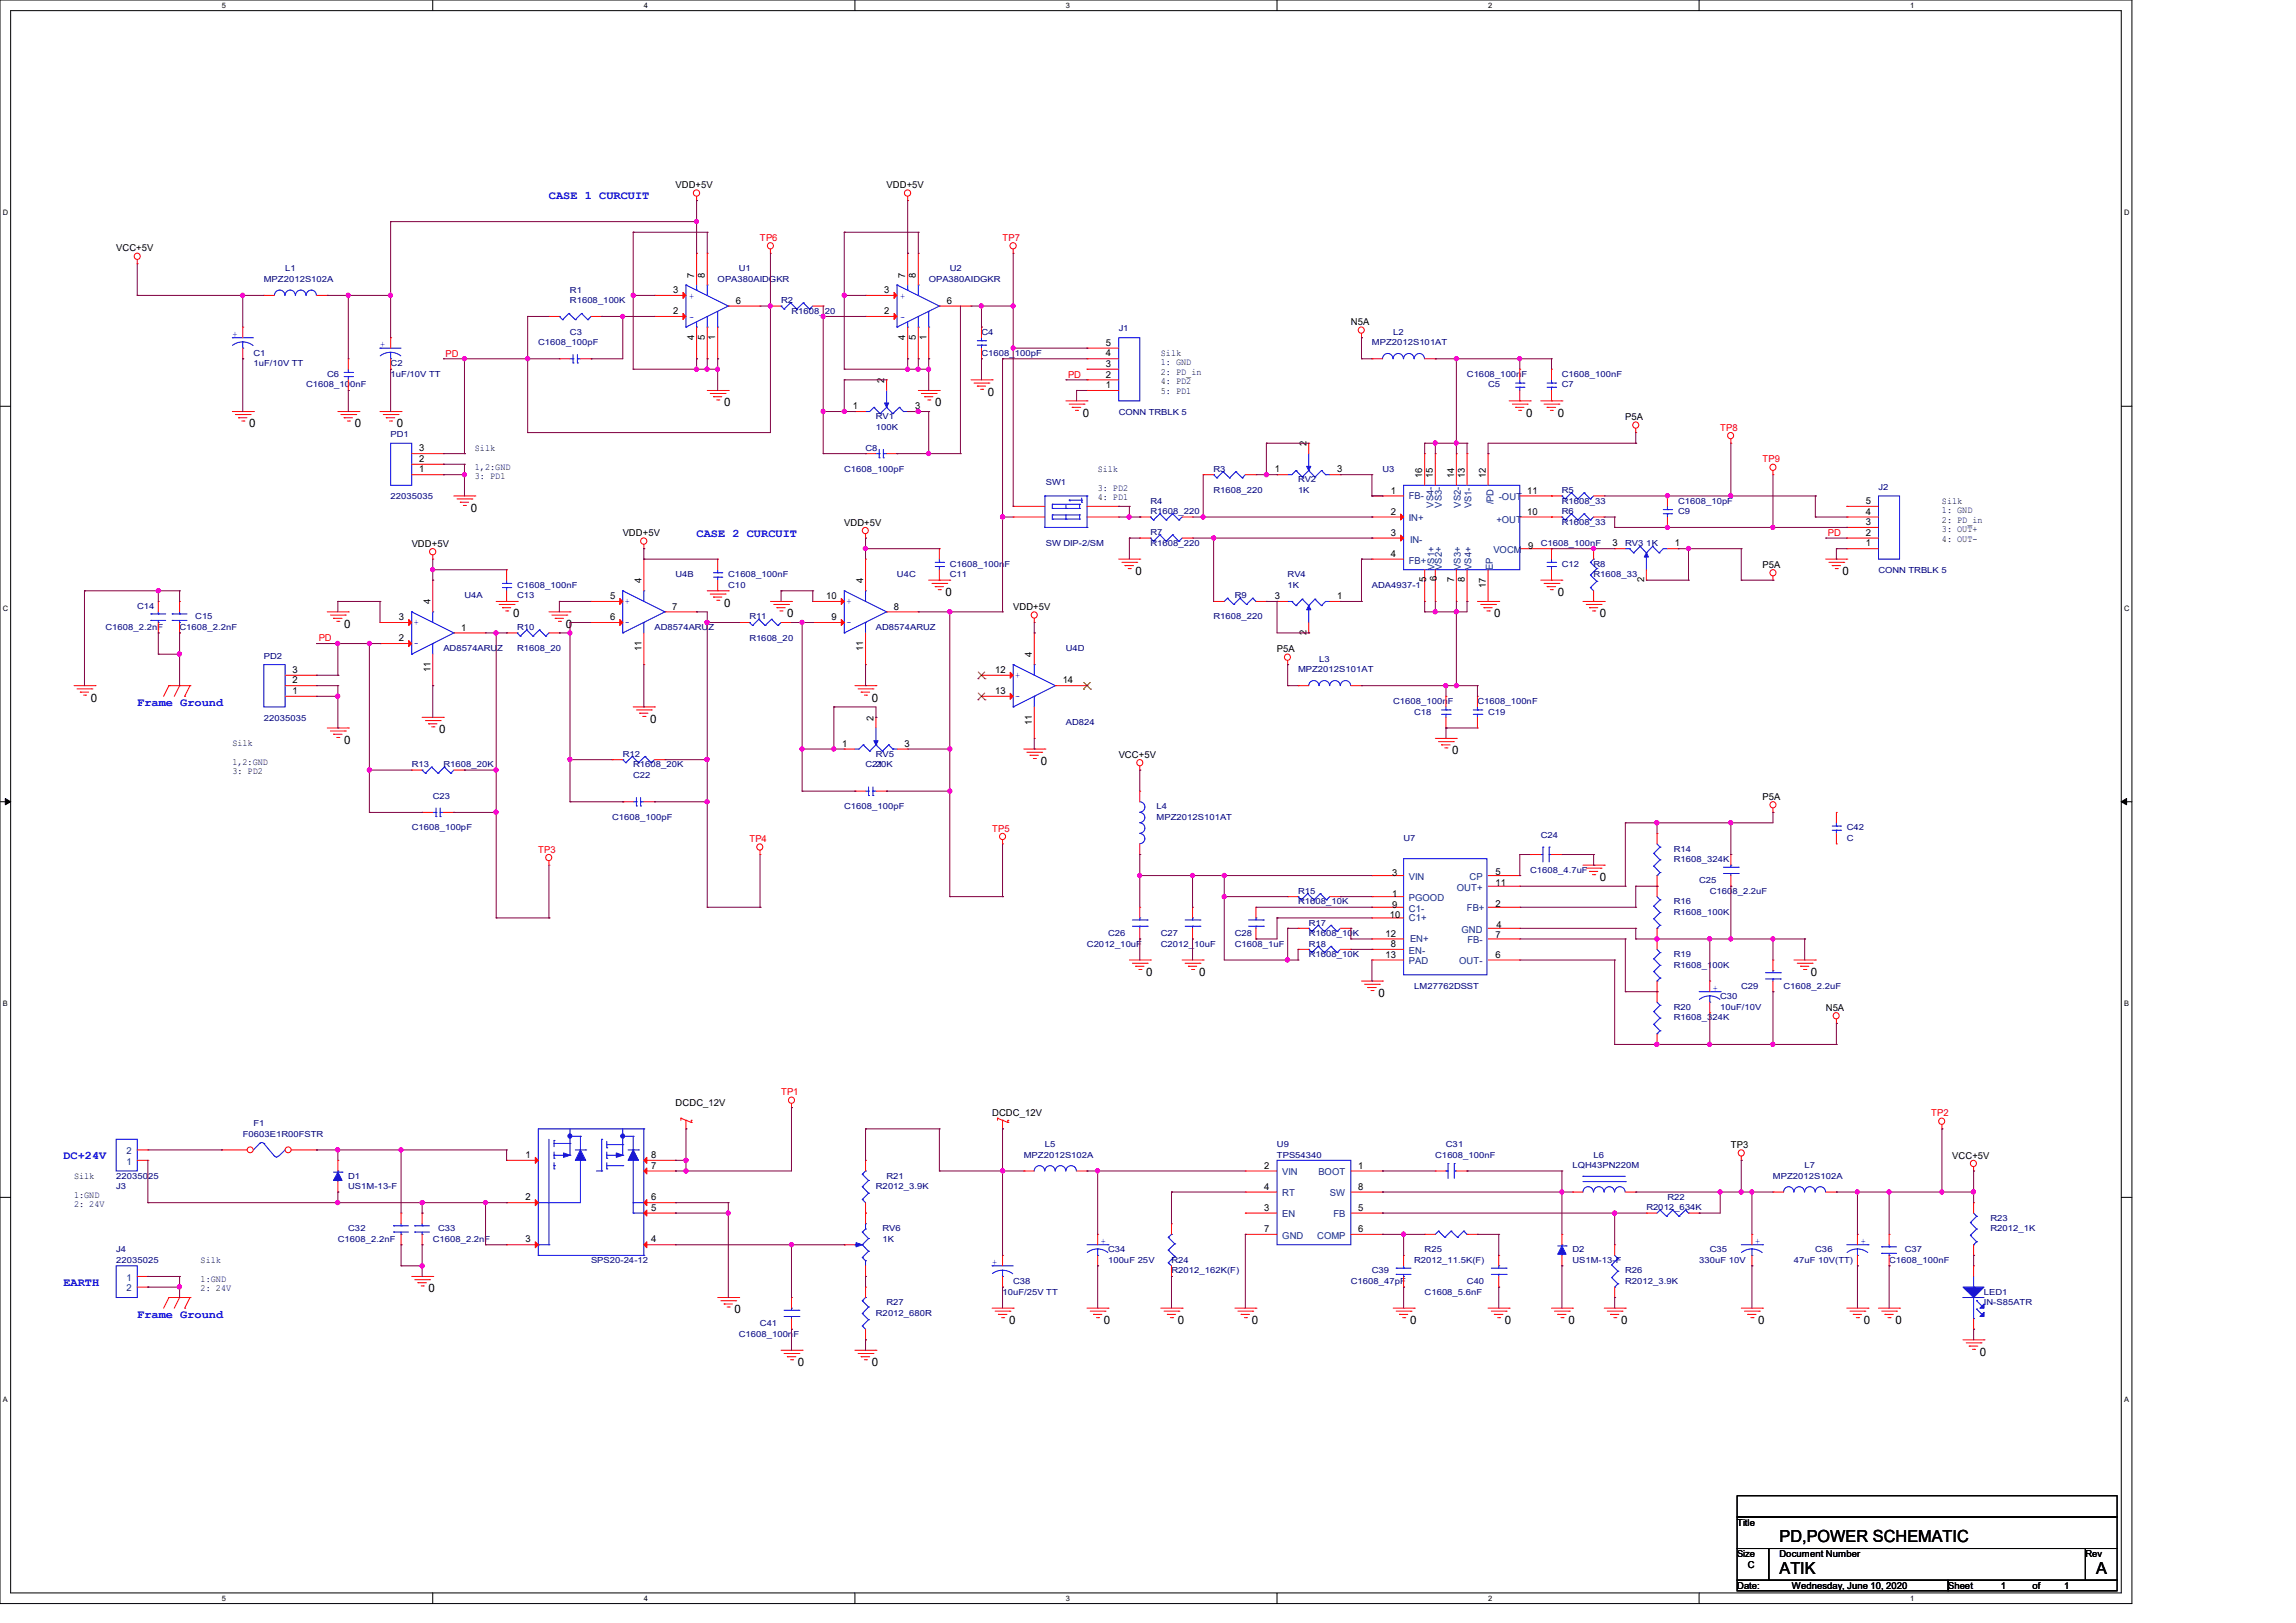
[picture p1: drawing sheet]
<svg xmlns="http://www.w3.org/2000/svg" width="420mm" height="297mm" viewBox="0 0 420 297" stroke-linecap="round" stroke-linejoin="round" font-family="sans-serif">
<defs><g id="words">
<g font-size="3">
<text x="325.5" y="282.3">PD,POWER SCHEMATIC</text>
<text x="325.5" y="288.1">ATIK</text>
<text x="383.4" y="288.1">A</text>
</g>
<g font-size="2.1" fill="#00f">
<text x="100.4" y="36.5">CASE 1 CURCUIT</text>
<text x="127.4" y="98.3">CASE 2 CURCUIT</text>
<text x="25.1" y="129.2">Frame Ground</text>
<text x="11.6" y="212.2">DC+24V</text>
<text x="11.6" y="235.3">EARTH</text>
<text x="25.1" y="241.1">Frame Ground</text>
</g>
<g font-size="2.1">
<text x="132.5" y="74.3">0</text>
<text x="171.1" y="74.3">0</text>
<text x="180.7" y="72.4">0</text>
<text x="198.1" y="76.3">0</text>
<text x="279.1" y="76.3">0</text>
<text x="284.9" y="76.3">0</text>
<text x="45.6" y="78.2">0</text>
<text x="64.9" y="78.2">0</text>
<text x="72.6" y="78.2">0</text>
<text x="86.1" y="93.6">0</text>
<text x="207.7" y="105.2">0</text>
<text x="337.1" y="105.2">0</text>
<text x="93.9" y="112.9">0</text>
<text x="132.5" y="111">0</text>
<text x="144" y="112.9">0</text>
<text x="173" y="109.1">0</text>
<text x="273.3" y="112.9">0</text>
<text x="284.9" y="109.1">0</text>
<text x="292.6" y="112.9">0</text>
<text x="62.9" y="114.9">0</text>
<text x="103.5" y="114.9">0</text>
<text x="16.6" y="128.4">0</text>
<text x="159.5" y="128.4">0</text>
<text x="62.9" y="136.1">0</text>
<text x="80.3" y="134.2">0</text>
<text x="118.9" y="132.2">0</text>
<text x="190.4" y="140">0</text>
<text x="265.6" y="138">0</text>
<text x="292.6" y="161.2">0</text>
<text x="209.7" y="178.6">0</text>
<text x="219.3" y="178.6">0</text>
<text x="331.3" y="178.6">0</text>
<text x="252.1" y="182.5">0</text>
<text x="78.4" y="236.5">0</text>
<text x="134.4" y="240.4">0</text>
<text x="184.6" y="242.3">0</text>
<text x="201.9" y="242.3">0</text>
<text x="215.4" y="242.3">0</text>
<text x="229" y="242.3">0</text>
<text x="257.9" y="242.3">0</text>
<text x="275.3" y="242.3">0</text>
<text x="286.9" y="242.3">0</text>
<text x="296.5" y="242.3">0</text>
<text x="321.6" y="242.3">0</text>
<text x="340.9" y="242.3">0</text>
<text x="346.7" y="242.3">0</text>
<text x="146" y="250">0</text>
<text x="159.5" y="250">0</text>
<text x="362.2" y="248.1">0</text>
</g>
<g font-size="1.7">
<text x="123.6" y="34.5">VDD+5V</text>
<text x="162.2" y="34.5">VDD+5V</text>
<text x="21.3" y="46">VCC+5V</text>
<text x="123.1" y="53.6">3</text>
<text x="127" y="50.8" transform="rotate(-90 127 50.8)">7</text>
<text x="128.9" y="50.8" transform="rotate(-90 128.9 50.8)">8</text>
<text x="161.8" y="53.6">3</text>
<text x="165.6" y="50.8" transform="rotate(-90 165.6 50.8)">7</text>
<text x="167.6" y="50.8" transform="rotate(-90 167.6 50.8)">8</text>
<text x="123.1" y="57.5">2</text>
<text x="134.6" y="55.6">6</text>
<text x="161.8" y="57.5">2</text>
<text x="173.2" y="55.6">6</text>
<text x="247.1" y="59.5">N5A</text>
<text x="127" y="62.2" transform="rotate(-90 127 62.2)">4</text>
<text x="128.9" y="62.2" transform="rotate(-90 128.9 62.2)">5</text>
<text x="130.8" y="62.2" transform="rotate(-90 130.8 62.2)">1</text>
<text x="165.6" y="62.2" transform="rotate(-90 165.6 62.2)">4</text>
<text x="167.6" y="62.2" transform="rotate(-90 167.6 62.2)">5</text>
<text x="169.5" y="62.2" transform="rotate(-90 169.5 62.2)">1</text>
<text x="202.3" y="65.2">4</text>
<text x="202.3" y="63.3">5</text>
<text x="161.8" y="70.1" transform="rotate(-90 161.8 70.1)">2</text>
<text x="202.3" y="71">1</text>
<text x="202.3" y="69.1">2</text>
<text x="202.3" y="67.1">3</text>
<text x="156" y="74.9">1</text>
<text x="167.4" y="74.9">3</text>
<text x="297.3" y="76.9">P5A</text>
<text x="76.7" y="82.6">3</text>
<text x="239" y="81.7" transform="rotate(-90 239 81.7)">2</text>
<text x="76.7" y="86.4">1</text>
<text x="76.7" y="84.5">2</text>
<text x="233.2" y="86.4">1</text>
<text x="244.6" y="86.4">3</text>
<text x="260.2" y="87.5" transform="rotate(-90 260.2 87.5)">16</text>
<text x="262.1" y="87.5" transform="rotate(-90 262.1 87.5)">15</text>
<text x="266" y="87.5" transform="rotate(-90 266 87.5)">14</text>
<text x="267.9" y="87.5" transform="rotate(-90 267.9 87.5)">13</text>
<text x="271.8" y="87.5" transform="rotate(-90 271.8 87.5)">12</text>
<text x="254.4" y="90.3">1</text>
<text x="254.4" y="94.2">2</text>
<text x="279.4" y="94.2">10</text>
<text x="279.4" y="90.3">11</text>
<text x="341.3" y="94.2">4</text>
<text x="341.3" y="92.2">5</text>
<text x="75.3" y="100.1">VDD+5V</text>
<text x="113.9" y="98.1">VDD+5V</text>
<text x="154.4" y="96.2">VDD+5V</text>
<text x="254.4" y="98">3</text>
<text x="254.4" y="101.9">4</text>
<text x="279.5" y="100.5">9</text>
<text x="295" y="100">3</text>
<text x="306.4" y="100">1</text>
<text x="341.3" y="100">1</text>
<text x="341.3" y="98">2</text>
<text x="341.3" y="96.1">3</text>
<text x="117.3" y="106.8" transform="rotate(-90 117.3 106.8)">4</text>
<text x="157.9" y="106.8" transform="rotate(-90 157.9 106.8)">4</text>
<text x="260.9" y="106.6" transform="rotate(-90 260.9 106.6)">5</text>
<text x="262.8" y="106.4" transform="rotate(-90 262.8 106.4)">6</text>
<text x="266" y="106.6" transform="rotate(-90 266 106.6)">7</text>
<text x="267.9" y="106.6" transform="rotate(-90 267.9 106.6)">8</text>
<text x="271.8" y="107.6" transform="rotate(-90 271.8 107.6)">17</text>
<text x="300.7" y="106.6" transform="rotate(-90 300.7 106.6)">2</text>
<text x="322.4" y="103.9">P5A</text>
<text x="73" y="113.5">3</text>
<text x="78.7" y="110.6" transform="rotate(-90 78.7 110.6)">4</text>
<text x="111.6" y="109.6">5</text>
<text x="111.6" y="113.5">6</text>
<text x="123" y="111.5">7</text>
<text x="151.1" y="109.6">10</text>
<text x="152.1" y="113.5">9</text>
<text x="163.5" y="111.5">8</text>
<text x="185.3" y="111.7">VDD+5V</text>
<text x="233.2" y="109.6">3</text>
<text x="244.6" y="109.6">1</text>
<text x="73" y="117.3">2</text>
<text x="84.4" y="115.4">1</text>
<text x="117.3" y="119.1" transform="rotate(-90 117.3 119.1)">11</text>
<text x="157.9" y="119.1" transform="rotate(-90 157.9 119.1)">11</text>
<text x="233.6" y="119.4">P5A</text>
<text x="239" y="116.2" transform="rotate(-90 239 116.2)">2</text>
<text x="53.5" y="125">2</text>
<text x="53.5" y="123.1">3</text>
<text x="78.7" y="123" transform="rotate(-90 78.7 123)">11</text>
<text x="182" y="123.1">12</text>
<text x="188.8" y="120.3" transform="rotate(-90 188.8 120.3)">4</text>
<text x="194.4" y="125">14</text>
<text x="53.5" y="127">1</text>
<text x="159.8" y="131.9" transform="rotate(-90 159.8 131.9)">2</text>
<text x="182" y="127">13</text>
<text x="154" y="136.6">1</text>
<text x="165.4" y="136.6">3</text>
<text x="188.8" y="132.7" transform="rotate(-90 188.8 132.7)">11</text>
<text x="204.6" y="138.7">VCC+5V</text>
<text x="322.4" y="146.4">P5A</text>
<text x="254.6" y="160.3">3</text>
<text x="273.6" y="160.1">5</text>
<text x="254.6" y="164.2">1</text>
<text x="254.6" y="166.1">9</text>
<text x="273.6" y="162">11</text>
<text x="273.6" y="165.9">2</text>
<text x="253.4" y="171.4">12</text>
<text x="254.2" y="168">10</text>
<text x="254.4" y="173.3">8</text>
<text x="273.6" y="171.7">7</text>
<text x="273.7" y="169.8">4</text>
<text x="253.4" y="175.3">13</text>
<text x="273.6" y="175.3">6</text>
<text x="334" y="185">N5A</text>
<text x="123.6" y="202.4">DCDC_12V</text>
<text x="181.5" y="204.3">DCDC_12V</text>
<text x="96.1" y="211.9">1</text>
<text x="119.1" y="211.9">8</text>
<text x="119.1" y="213.9">7</text>
<text x="231.3" y="213.9">2</text>
<text x="248.4" y="213.9">1</text>
<text x="316.6" y="210.1">TP3</text>
<text x="357.1" y="212">VCC+5V</text>
<text x="96.1" y="219.7">2</text>
<text x="119.1" y="219.7">6</text>
<text x="119.1" y="221.6">5</text>
<text x="231.3" y="221.6">3</text>
<text x="231.3" y="217.7">4</text>
<text x="248.4" y="221.6">5</text>
<text x="248.4" y="217.7">8</text>
<text x="96.1" y="227.4">3</text>
<text x="119.1" y="227.4">4</text>
<text x="231.3" y="225.5">7</text>
<text x="248.4" y="225.5">6</text>
<text x="317.7" y="279.2">Title</text>
<text x="317.7" y="285">Size</text>
<text x="319.7" y="286.9">C</text>
<text x="325.5" y="285">Document Number</text>
<text x="381.5" y="285">Rev</text>
<text x="317.7" y="290.8">Date:</text>
<text x="327.8" y="290.8">Wednesday, June 10, 2020</text>
<text x="356.3" y="290.8">Sheet</text>
<text x="366" y="290.8">1</text>
<text x="371.8" y="290.8">of</text>
<text x="377.6" y="290.8">1</text>
</g>
<g font-size="1.7" fill="#f00">
<text x="139" y="44.1">TP6</text>
<text x="183.4" y="44.1">TP7</text>
<text x="81.5" y="65.3">PD</text>
<text x="195.4" y="69.1">PD</text>
<text x="314.7" y="78.8">TP8</text>
<text x="322.4" y="84.6">TP9</text>
<text x="334.3" y="98.1">PD</text>
<text x="58.3" y="117.4">PD</text>
<text x="137.1" y="154.1">TP4</text>
<text x="181.5" y="152.2">TP5</text>
<text x="98.5" y="156">TP3</text>
<text x="142.9" y="200.4">TP1</text>
<text x="353.3" y="204.3">TP2</text>
</g>
<g font-size="1.7" fill="#00f">
<text x="126.1" y="54.7">+</text>
<text x="126.1" y="58.5">-</text>
<text x="164.7" y="54.7">+</text>
<text x="164.7" y="58.5">-</text>
<text x="42.5" y="61.6">+</text>
<text x="69.5" y="63.6">+</text>
<text x="114.3" y="110.5">+</text>
<text x="154.9" y="110.5">+</text>
<text x="75.7" y="118.2">-</text>
<text x="75.7" y="114.3">+</text>
<text x="114.3" y="114.3">-</text>
<text x="154.9" y="114.3">-</text>
<text x="185.7" y="124">+</text>
<text x="185.7" y="127.8">-</text>
<text x="313.3" y="181.3">+</text>
<text x="201.3" y="227.7">+</text>
<text x="321.1" y="227.7">+</text>
<text x="340.4" y="227.7">+</text>
<text x="181.5" y="231.5">+</text>
</g>
<g font-size="1.7" fill="#000040">
<text x="212.3" y="65.1">Silk</text>
<text x="212.3" y="66.8">1: GND</text>
<text x="212.3" y="68.6">2: PD_in</text>
<text x="212.3" y="70.3">4: PD2</text>
<text x="212.3" y="72">5: PD1</text>
<text x="86.9" y="82.5">Silk</text>
<text x="86.9" y="86">1,2:GND</text>
<text x="86.9" y="87.7">3: PD1</text>
<text x="200.8" y="86.4">Silk</text>
<text x="200.8" y="89.8">3: PD2</text>
<text x="200.8" y="91.6">4: PD1</text>
<text x="355.2" y="92.2">Silk</text>
<text x="355.2" y="93.9">1: GND</text>
<text x="355.2" y="95.6">2: PD_in</text>
<text x="355.2" y="97.4">3: OUT+</text>
<text x="355.2" y="99.1">4: OUT-</text>
<text x="42.5" y="136.5">Silk</text>
<text x="42.5" y="140">1,2:GND</text>
<text x="42.5" y="141.7">3: PD2</text>
<text x="13.5" y="215.7">Silk</text>
<text x="13.5" y="219.2">1:GND</text>
<text x="13.5" y="220.9">2: 24V</text>
<text x="36.7" y="231.1">Silk</text>
<text x="36.7" y="234.6">1:GND</text>
<text x="36.7" y="236.3">2: 24V</text>
</g>
<g font-size="1.7" fill="#004080">
<text x="257.7" y="91.4">FB-</text>
<text x="257.7" y="95.4">IN+</text>
<text x="262.2" y="92.9" transform="rotate(-90 262.2 92.9)">VS4-</text>
<text x="263.8" y="92.9" transform="rotate(-90 263.8 92.9)">VS3-</text>
<text x="267.2" y="92.9" transform="rotate(-90 267.2 92.9)">VS2-</text>
<text x="269.2" y="93" transform="rotate(-90 269.2 93)">VS1-</text>
<text x="273.2" y="92.3" transform="rotate(-90 273.2 92.3)">/PD</text>
<text x="273.7" y="95.6">+OUT</text>
<text x="274.1" y="91.6">-OUT</text>
<text x="257.9" y="99.3">IN-</text>
<text x="273.2" y="101.2">VOCM</text>
<text x="257.7" y="103.1">FB+</text>
<text x="262.4" y="104.3" transform="rotate(-90 262.4 104.3)">VS1+</text>
<text x="263.8" y="104.3" transform="rotate(-90 263.8 104.3)">VS2+</text>
<text x="267.2" y="104.3" transform="rotate(-90 267.2 104.3)">VS3+</text>
<text x="269.2" y="104.3" transform="rotate(-90 269.2 104.3)">VS4+</text>
<text x="273" y="104.3" transform="rotate(-90 273 104.3)">EP</text>
<text x="257.7" y="161">VIN</text>
<text x="268.8" y="161">CP</text>
<text x="257.7" y="164.9">PGOOD</text>
<text x="257.7" y="166.8">C1-</text>
<text x="266.5" y="163">OUT+</text>
<text x="268.3" y="166.7">FB+</text>
<text x="257.7" y="168.6">C1+</text>
<text x="257.9" y="172.5">EN+</text>
<text x="267.3" y="170.7">GND</text>
<text x="268.4" y="172.6">FB-</text>
<text x="257.7" y="176.5">PAD</text>
<text x="257.7" y="174.5">EN-</text>
<text x="266.9" y="176.5">OUT-</text>
<text x="23.2" y="213.1">1</text>
<text x="23.2" y="211.2">2</text>
<text x="234.6" y="215.1">VIN</text>
<text x="241.2" y="215.1">BOOT</text>
<text x="234.6" y="218.9">RT</text>
<text x="243.3" y="218.9">SW</text>
<text x="234.6" y="222.8">EN</text>
<text x="234.6" y="226.7">GND</text>
<text x="241" y="226.7">COMP</text>
<text x="243.9" y="222.8">FB</text>
<text x="23.2" y="234.4">1</text>
<text x="23.2" y="236.3">2</text>
</g>
<g font-size="1.5" fill="#000080">
<text x="48.3" y="51.6">MPZ2012S102A</text>
<text x="52.2" y="49.7">L1</text>
<text x="104.3" y="53.6">R1</text>
<text x="131.3" y="51.6">OPA380AIDGKR</text>
<text x="135.1" y="49.7">U1</text>
<text x="169.9" y="51.6">OPA380AIDGKR</text>
<text x="173.7" y="49.7">U2</text>
<text x="104.3" y="55.5">R1608_100K</text>
<text x="142.9" y="55.5">R2</text>
<text x="144.8" y="57.4">R1608_20</text>
<text x="46.4" y="65.1">C1</text>
<text x="98.5" y="63.2">C1608_100pF</text>
<text x="104.3" y="61.3">C3</text>
<text x="179.5" y="61.3">C4</text>
<text x="179.5" y="65.1">C1608_100pF</text>
<text x="204.6" y="60.7">J1</text>
<text x="250.9" y="63.2">MPZ2012S101AT</text>
<text x="254.8" y="61.3">L2</text>
<text x="46.4" y="67.1">1uF/10V TT</text>
<text x="56" y="70.9">C1608_100nF</text>
<text x="59.9" y="69">C6</text>
<text x="71.5" y="67.1">C2</text>
<text x="71.5" y="69">1uF/10V TT</text>
<text x="268.3" y="69">C1608_100nF</text>
<text x="272.2" y="70.9">C5</text>
<text x="285.7" y="70.9">C7</text>
<text x="285.7" y="69">C1608_100nF</text>
<text x="160.2" y="76.7">RV1</text>
<text x="204.6" y="75.9">CONN TRBLK 5</text>
<text x="71.5" y="80">PD1</text>
<text x="158.3" y="82.5">C8</text>
<text x="160.2" y="78.6">100K</text>
<text x="154.4" y="86.4">C1608_100pF</text>
<text x="191.3" y="88.7">SW1</text>
<text x="222" y="86.4">R3</text>
<text x="237.4" y="88.3">RV2</text>
<text x="252.9" y="86.4">U3</text>
<text x="343.6" y="89.6">J2</text>
<text x="71.5" y="91.4">22035035</text>
<text x="210.4" y="92.2">R4</text>
<text x="210.4" y="94.1">R1608_220</text>
<text x="222" y="90.2">R1608_220</text>
<text x="237.4" y="90.2">1K</text>
<text x="285.7" y="90.2">R5</text>
<text x="285.7" y="92.2">R1608_33</text>
<text x="285.7" y="94.1">R6</text>
<text x="307" y="94.1">C9</text>
<text x="307" y="92.2">C1608_10pF</text>
<text x="191.3" y="99.9">SW DIP-2/SM</text>
<text x="210.4" y="97.9">R7</text>
<text x="210.4" y="99.9">R1608_220</text>
<text x="281.8" y="99.9">C1608_100nF</text>
<text x="285.7" y="96">R1608_33</text>
<text x="297.3" y="99.9">RV3 1K</text>
<text x="94.6" y="107.6">C1608_100nF</text>
<text x="123.6" y="105.7">U4B</text>
<text x="133.2" y="107.6">C10</text>
<text x="133.2" y="105.7">C1608_100nF</text>
<text x="164.1" y="105.7">U4C</text>
<text x="173.7" y="105.7">C11</text>
<text x="173.7" y="103.7">C1608_100nF</text>
<text x="235.5" y="105.7">RV4</text>
<text x="235.5" y="107.6">1K</text>
<text x="250.9" y="107.6">ADA4937-1</text>
<text x="285.7" y="103.7">C12</text>
<text x="291.5" y="103.7">R8</text>
<text x="291.5" y="105.7">R1608_33</text>
<text x="343.6" y="104.9">CONN TRBLK 5</text>
<text x="25.1" y="111.5">C14</text>
<text x="35.7" y="113.4">C15</text>
<text x="85" y="109.5">U4A</text>
<text x="94.6" y="109.5">C13</text>
<text x="137.1" y="113.4">R11</text>
<text x="222" y="113.4">R1608_220</text>
<text x="225.9" y="109.5">R9</text>
<text x="19.3" y="115.3">C1608_2.2nF</text>
<text x="32.8" y="115.3">C1608_2.2nF</text>
<text x="81.1" y="119.2">AD8574ARUZ</text>
<text x="94.6" y="115.3">R10</text>
<text x="94.6" y="119.2">R1608_20</text>
<text x="119.7" y="115.3">AD8574ARUZ</text>
<text x="137.1" y="117.2">R1608_20</text>
<text x="160.2" y="115.3">AD8574ARUZ</text>
<text x="195" y="119.2">U4D</text>
<text x="48.3" y="120.5">PD2</text>
<text x="237.4" y="123">MPZ2012S101AT</text>
<text x="241.3" y="121.1">L3</text>
<text x="48.3" y="131.9">22035035</text>
<text x="254.8" y="128.8">C1608_100nF</text>
<text x="258.7" y="130.8">C18</text>
<text x="270.2" y="128.8">C1608_100nF</text>
<text x="272.2" y="130.8">C19</text>
<text x="195" y="132.7">AD824</text>
<text x="75.3" y="140.4">R13</text>
<text x="81.1" y="140.4">R1608_20K</text>
<text x="113.9" y="138.5">R12</text>
<text x="115.8" y="140.4">R1608_20K</text>
<text x="115.8" y="142.3">C22</text>
<text x="158.3" y="140.4">C21</text>
<text x="160.2" y="138.5">RV5</text>
<text x="160.2" y="140.4">20K</text>
<text x="79.2" y="146.2">C23</text>
<text x="154.4" y="148.1">C1608_100pF</text>
<text x="211.6" y="148.1">L4</text>
<text x="75.3" y="152">C1608_100pF</text>
<text x="112" y="150.1">C1608_100pF</text>
<text x="211.6" y="150.1">MPZ2012S101AT</text>
<text x="256.7" y="153.9">U7</text>
<text x="281.8" y="153.3">C24</text>
<text x="306.2" y="155.8">R14</text>
<text x="337.8" y="152">C42</text>
<text x="337.8" y="153.9">C</text>
<text x="279.9" y="159.7">C1608_4.7uF</text>
<text x="306.2" y="157.8">R1608_324K</text>
<text x="310.8" y="161.6">C25</text>
<text x="237.4" y="163.6">R15</text>
<text x="237.4" y="165.5">R1608_10K</text>
<text x="306.2" y="165.5">R16</text>
<text x="306.2" y="167.4">R1608_100K</text>
<text x="312.8" y="163.6">C1608_2.2uF</text>
<text x="198.8" y="173.2">C2012_10uF</text>
<text x="202.7" y="171.3">C26</text>
<text x="212.3" y="171.3">C27</text>
<text x="212.3" y="173.2">C2012_10uF</text>
<text x="225.9" y="171.3">C28</text>
<text x="225.9" y="173.2">C1608_1uF</text>
<text x="239.4" y="169.4">R17</text>
<text x="239.4" y="171.3">R1608_10K</text>
<text x="239.4" y="173.2">R18</text>
<text x="239.4" y="175.1">R1608_10K</text>
<text x="306.2" y="175.1">R19</text>
<text x="306.2" y="177.1">R1608_100K</text>
<text x="258.7" y="180.9">LM27762DSST</text>
<text x="306.2" y="184.8">R20</text>
<text x="314.7" y="182.9">C30</text>
<text x="314.7" y="184.8">10uF/10V</text>
<text x="318.5" y="180.9">C29</text>
<text x="326.3" y="180.9">C1608_2.2uF</text>
<text x="306.2" y="186.7">R1608_324K</text>
<text x="44.4" y="208">F0603E1R00FSTR</text>
<text x="46.4" y="206">F1</text>
<text x="191.1" y="209.9">L5</text>
<text x="233.6" y="209.9">U9</text>
<text x="264.5" y="209.9">C31</text>
<text x="21.3" y="215.7">22035025</text>
<text x="63.7" y="215.7">D1</text>
<text x="162.2" y="215.7">R21</text>
<text x="187.3" y="211.8">MPZ2012S102A</text>
<text x="233.6" y="211.8">TPS54340</text>
<text x="262.5" y="211.8">C1608_100nF</text>
<text x="287.6" y="213.7">LQH43PN220M</text>
<text x="291.5" y="211.8">L6</text>
<text x="324.3" y="215.7">MPZ2012S102A</text>
<text x="330.1" y="213.7">L7</text>
<text x="21.3" y="217.6">J3</text>
<text x="63.7" y="217.6">US1M-13-F</text>
<text x="160.2" y="217.6">R2012_3.9K</text>
<text x="301.2" y="221.5">R2012_634K</text>
<text x="305" y="219.5">R22</text>
<text x="61.8" y="227.3">C1608_2.2nF</text>
<text x="63.7" y="225.3">C32</text>
<text x="79.2" y="227.3">C1608_2.2nF</text>
<text x="80.1" y="225.3">C33</text>
<text x="161.4" y="225.3">RV6</text>
<text x="161.4" y="227.3">1K</text>
<text x="364.1" y="223.4">R23</text>
<text x="364.1" y="225.3">R2012_1K</text>
<text x="21.3" y="229.2">J4</text>
<text x="21.3" y="231.1">22035025</text>
<text x="108.1" y="231.1">SPS20-24-12</text>
<text x="202.7" y="229.2">C34</text>
<text x="202.7" y="231.1">100uF 25V</text>
<text x="214.3" y="231.1">R24</text>
<text x="214.3" y="233">R2012_162K(F)</text>
<text x="250.9" y="233">C39</text>
<text x="258.7" y="231.1">R2012_11.5K(F)</text>
<text x="260.6" y="229.2">R25</text>
<text x="287.6" y="229.2">D2</text>
<text x="287.6" y="231.1">US1M-13-F</text>
<text x="297.3" y="233">R26</text>
<text x="310.8" y="231.1">330uF 10V</text>
<text x="312.8" y="229.2">C35</text>
<text x="328.2" y="231.1">47uF 10V(TT)</text>
<text x="332.1" y="229.2">C36</text>
<text x="345.6" y="231.1">C1608_100nF</text>
<text x="348.4" y="229.2">C37</text>
<text x="162.2" y="238.8">R27</text>
<text x="183.4" y="236.9">10uF/25V TT</text>
<text x="185.3" y="235">C38</text>
<text x="247.1" y="235">C1608_47pF</text>
<text x="260.6" y="236.9">C1608_5.6nF</text>
<text x="268.3" y="235">C40</text>
<text x="297.3" y="235">R2012_3.9K</text>
<text x="362.9" y="236.9">LED1</text>
<text x="362.9" y="238.8">IN-S85ATR</text>
<text x="135.1" y="244.6">C1608_100nF</text>
<text x="139" y="242.7">C41</text>
<text x="160.2" y="240.8">R2012_680R</text>
</g>
<g font-size="1.4">
<text x="40.6" y="1.4">5</text>
<text x="117.8" y="1.4">4</text>
<text x="195" y="1.4">3</text>
<text x="272.2" y="1.4">2</text>
<text x="349.4" y="1.4">1</text>
<text x=".5" y="39.4">D</text>
<text x="388.5" y="39.4">D</text>
<text x=".5" y="111.8">C</text>
<text x="388.5" y="111.8">C</text>
<text x=".5" y="184.2">B</text>
<text x="388.5" y="184.2">B</text>
<text x=".5" y="256.5">A</text>
<text x="388.5" y="256.5">A</text>
<text x="40.6" y="292.9">5</text>
<text x="117.8" y="292.9">4</text>
<text x="195" y="292.9">3</text>
<text x="272.2" y="292.9">2</text>
<text x="349.4" y="292.9">1</text>
</g>
</g></defs>
<path d="M0 0h390v293.5h-390zM1.9 1.9h386.1v289.6h-386.1z" fill="none" stroke="#000" stroke-width=".18"/>
<g fill="#fff">
<path d="M40.6 .2h.7v1.5h-.7z"/>
<path d="M40.6 291.7h.7v1.5h-.7z"/>
</g>
<path d="M79.2 0v1.9M79.2 291.5v2" fill="none" stroke="#000" stroke-width=".18"/>
<g fill="#fff">
<path d="M117.8 .2h.7v1.5h-.7z"/>
<path d="M117.8 291.7h.7v1.5h-.7z"/>
</g>
<path d="M156.4 0v1.9M156.4 291.5v2" fill="none" stroke="#000" stroke-width=".18"/>
<g fill="#fff">
<path d="M195 .2h.7v1.5h-.7z"/>
<path d="M195 291.7h.7v1.5h-.7z"/>
</g>
<path d="M233.6 0v1.9M233.6 291.5v2" fill="none" stroke="#000" stroke-width=".18"/>
<g fill="#fff">
<path d="M272.2 .2h.8v1.5h-.8z"/>
<path d="M272.2 291.7h.8v1.5h-.8z"/>
</g>
<path d="M310.8 0v1.9M310.8 291.5v2" fill="none" stroke="#000" stroke-width=".18"/>
<g fill="#fff">
<path d="M349.4 .2h.8v1.5h-.8z"/>
<path d="M349.4 291.7h.8v1.5h-.8z"/>
<path d="M.5 38.1h1v1.6h-1z"/>
<path d="M388.5 38.1h1v1.6h-1z"/>
<path d="M.5 110.5h1v1.6h-1z"/>
<path d="M388.5 110.5h1v1.6h-1z"/>
</g>
<path d="M0 74.3h1.9M388 74.3h2" fill="none" stroke="#000" stroke-width=".18"/>
<g fill="#fff">
<path d="M.5 182.9h.9v1.5h-.9z"/>
<path d="M388.5 182.9h.9v1.5h-.9z"/>
</g>
<path d="M0 146.7h1.9M388 146.7h2" fill="none" stroke="#000" stroke-width=".18"/>
<path d="M1 146.1l.9 .6-.9 .6zM388 146.7l1-.6v1.2z" fill="#000" stroke="#000" stroke-width=".18"/>
<g fill="#fff">
<path d="M.5 255.3h.9v1.5h-.9z"/>
<path d="M388.5 255.3h.9v1.5h-.9z"/>
</g>
<path d="M0 219.1h1.9M388 219.1h2M317.8 273.7h69.5v3.9h-69.5zM317.8 277.6h69.5v5.8h-69.5zM317.8 283.4h5.8v5.8h-5.8zM317.8 289.2h38.6v1.9h-38.6zM323.6 283.4h57.9v5.8h-57.9zM356.4 289.2h30.9v1.9h-30.9zM381.5 283.4h5.8v5.8h-5.8z" fill="none" stroke="#000" stroke-width=".18"/>
<g fill="none" stroke="#f00" stroke-width=".18">
<path d="M127.4 36.7h.1M127.4 35.9v.8M166 36.7h.1M166 35.9v.8M25.1 48.3h.1M25.1 47.5v.8M140.9 46.4h.1M140.9 45.6v.8M158.3 57.9h.1M158.3 54.1h.1M158.3 57.9h5.8M158.3 54.1h5.8"/>
<path d="M166 46.4h.1M166 46.4v5.8M166 59.9v5.8M168 46.4h.1M168 46.4v5.8M168 59.9v5.8M169.9 59.9v5.8M171.8 56h5.8M177.6 56h.1M185.3 46.4h.1M185.3 45.6v.8M42.5 75.3h3.9"/>
<path d="M43.1 75.9h2.7M43.6 76.5h.1M43.6 76.5h1.6M44.2 77h.4M44.6 77h.1M45.8 75.9h.1M46.4 75.3h.1M61.8 75.3h3.9M62.4 75.9h2.7M62.9 76.5h.1M62.9 76.5h1.6M63.5 77h.4"/>
<path d="M63.9 77h.1M65.1 75.9h.1M65.7 75.3h.1M69.5 75.3h3.9M70.1 75.9h2.7M70.7 76.5h.1M70.7 76.5h1.5M71.2 77h.4M71.6 77h.1M72.8 75.9h.1M73.4 75.3h.1M129.4 71.5h3.8"/>
<path d="M129.9 72h2.7M130.5 72.6h.1M130.5 72.6h1.5M131.1 73.2h.4M131.5 73.2h.1M132.6 72h.1M133.2 71.5h.1M166 65.7h.1M168 65.7h.1M168 71.5h3.8M168.5 72h2.7M169.1 72.6h.1"/>
<path d="M169.1 72.6h1.5M169.7 73.2h.4M169.9 65.7h.1M170.1 73.2h.1M171.2 72h.1M171.8 71.5h.1M177.6 69.5h3.9M178.2 70.1h2.7M178.8 70.7h.1M178.8 70.7h1.5M179.4 71.2h.3M179.7 71.2h.1"/>
<path d="M180.9 70.1h.1M181.5 69.5h.1M195 73.4h3.8M195.6 74h2.7M196.1 74.5h.1M196.1 74.5h1.6M196.7 75.1h.4M197.1 75.1h.1M198.3 74h.1M198.8 73.4h.1M249 61.8h.1M249 61v.8"/>
<path d="M276.1 73.4h3.8M276.6 74h2.8M277.2 74.5h.1M277.2 74.5h1.6M277.8 75.1h.4M278 73.4h.1M278 67.6h.1M278 67.6v1.9M278 71.5v1.9M278.2 75.1h.1M279.4 74h.1M279.9 73.4h.1"/>
<path d="M281.9 73.4h3.8M282.4 74h2.8M283 74.5h.1M283 74.5h1.6M283.6 75.1h.4M284 75.1h.1M285.2 74h.1M285.7 73.4h.1M299.2 79.2h.1M299.2 78.4v.8M83 90.8h3.9M83.6 91.3h2.7"/>
<path d="M84.2 91.9h.1M84.2 91.9h1.5M84.8 92.5h.3M85.1 92.5h.1M86.3 91.3h.1M86.9 90.8h.1M117.8 99.6v.8M158.3 98.5h.1M158.3 97.7v.8M316.6 81.1h.1M316.6 80.3v.8M324.3 86.9h.1"/>
<path d="M324.3 86.1v.8M59.9 112h3.8M60.5 112.6h2.7M61 113.2h.1M61 113.2h1.6M61.6 113.7h.4M62 113.7h.1M63.2 112.6h.1M63.7 112h.1M79.2 102.3h.1M79.2 101.6v.7M90.8 110.1h3.8"/>
<path d="M91.3 110.6h2.7M91.9 111.2h.1M91.9 111.2h1.5M92.5 111.8h.4M92.9 111.8h.1M94 110.6h.1M94.6 110.1h.1M100.4 112h3.9M101 112.6h2.7M101.6 113.2h.1M101.6 113.2h1.5M102.2 113.7h.3"/>
<path d="M102.5 113.7h.1M103.7 112.6h.1M104.3 112h.1M117.8 100.4h.1M129.4 108.1h3.8M129.9 108.7h2.7M130.5 109.3h.1M130.5 109.3h1.5M131.1 109.9h.4M131.5 109.9h.1M132.6 108.7h.1M133.2 108.1h.1"/>
<path d="M140.9 110.1h3.9M141.5 110.6h2.7M142.1 111.2h.1M142.1 111.2h1.5M142.7 111.8h.3M143 111.8h.1M144.2 110.6h.1M144.8 110.1h.1M169.9 106.2h3.8M170.5 106.8h2.7M171.1 107.4h.1M171.1 107.4h1.5"/>
<path d="M171.6 107.9h.4M172 107.9h.1M173.2 106.8h.1M173.7 106.2h.1M189.2 113.9h.1M189.2 115.8h.1M189.2 113.2v.7M189.2 115.8v5.8M204.6 102.3h3.9M205.2 102.9h2.7M205.8 103.5h.1M205.8 103.5h1.5"/>
<path d="M206.4 104.1h.4M206.8 104.1h.1M207.9 102.9h.1M208.5 102.3h.1M270.3 110.1h3.9M270.8 110.6h2.8M271.4 111.2h.1M271.4 111.2h1.6M272 111.8h.4M272.4 111.8h.1M273.6 110.6h.1M274.2 110.1h.1"/>
<path d="M281.9 106.2h3.8M282.4 106.8h2.8M283 107.4h.1M283 107.4h1.6M283.6 107.9h.4M284 107.9h.1M285.2 106.8h.1M285.7 106.2h.1M289.6 110.1h3.9M290.2 110.6h2.7M290.7 111.2h.1M290.7 111.2h1.6"/>
<path d="M291.3 111.8h.4M291.7 111.8h.1M292.9 110.6h.1M293.5 110.1h.1M324.3 106.2h.1M324.3 105.4v.8M334 102.3h3.8M334.6 102.9h2.7M335.2 103.5h.1M335.2 103.5h1.5M335.7 104.1h.4M336.1 104.1h.1"/>
<path d="M337.3 102.9h.1M337.8 102.3h.1M13.5 125.5h3.9M14.1 126.1h2.7M14.7 126.7h.1M14.7 126.7h1.5M15.3 127.2h.4M15.7 127.2h.1M16.8 126.1h.1M17.4 125.5h.1M30.9 125.5h.1M30.9 125.5l-1 1.9"/>
<path d="M30.9 125.5h3.9M32.9 125.5h.1M32.9 125.5l-1 1.9M33.8 127.4h.1M34.8 125.5h.1M34.8 125.5l-1 1.9M59.9 133.2h3.8M60.5 133.8h2.7M61 134.4h.1M61 134.4h1.6M61.6 135h.4M62 135h.1"/>
<path d="M63.2 133.8h.1M63.7 133.2h.1M77.2 131.3h3.9M77.8 131.9h2.7M78.4 132.5h.1M78.4 132.5h1.5M79 133h.4M79.4 133h.1M80.5 131.9h.1M81.1 131.3h.1M112 139h.1M112 139h1.9"/>
<path d="M115.8 129.4h3.9M116.4 129.9h2.7M117 130.5h.1M117 130.5h1.5M117.6 131.1h.4M118 131.1h.1M119.1 129.9h.1M119.7 129.4h.1M119.7 139h1.9M121.6 139h.1M156.4 125.5h3.8M157 126.1h2.7"/>
<path d="M157.5 126.7h.1M157.5 126.7h1.6M158.1 127.2h.4M158.5 127.2h.1M159.7 126.1h.1M160.2 125.5h.1M179.5 123.6h.1M179.5 127.4h.1M179.5 123.6h5.8M179.5 127.4h5.8M187.3 137.1h3.8M187.8 137.7h2.7"/>
<path d="M188.4 138.2h.1M188.4 138.2h1.5M189 138.8h.4M189.2 135.1h.1M189.2 129.4v5.7M189.4 138.8h.1M190.5 137.7h.1M191.1 137.1h.1M193 125.5h5.8M198.8 125.5h.1M235.5 121.6h.1M235.5 120.9v.7"/>
<path d="M262.6 135.1h3.8M263.1 135.7h2.8M263.7 136.3h.1M263.7 136.3h1.6M264.3 136.9h.4M264.7 136.9h.1M265.9 135.7h.1M266.4 135.1h.1M75.3 140.9h.1M75.3 140.9h1.9M83 140.9h2M85 140.9h.1"/>
<path d="M100.4 158.3h.1M100.4 157.5v.8M139 156.4h.1M139 155.6v.8M183.4 154.4h.1M183.4 153.7v.7M208.5 140.9h.1M208.5 144.8h.1M208.5 156.4h.1M208.5 140.2v.7M208.5 144.8v1.9M208.5 154.4v2"/>
<path d="M289.6 158.3h3.9M290.2 158.9h2.7M290.7 159.5h.1M290.7 159.5h1.6M292.9 158.9h.1M293.5 158.3h.1M324.3 148.7h.1M324.3 147.9v.8M206.6 175.7h3.8M207.1 176.3h2.7M207.7 176.8h.1M207.7 176.8h1.6"/>
<path d="M208.3 177.4h.4M208.7 177.4h.1M209.8 176.3h.1M210.4 175.7h.1M216.2 175.7h3.9M216.8 176.3h2.7M217.4 176.8h.1M217.4 176.8h1.5M218 177.4h.4M218.4 177.4h.1M219.5 176.3h.1M220.1 175.7h.1"/>
<path d="M249 179.5h3.9M252.9 179.5h.1M291.3 160.1h.4M291.7 160.1h.1M303.1 171.8h.1M303.1 171.8v1.9M303.1 179.5v2M328.2 175.7h3.9M328.8 176.3h2.7M329.4 176.8h.1M329.4 176.8h1.5M329.9 177.4h.4"/>
<path d="M330.3 177.4h.1M331.5 176.3h.1M332.1 175.7h.1M249.6 180.1h2.7M250.2 180.7h.1M250.2 180.7h1.6M250.8 181.3h.4M251.2 181.3h.1M252.3 180.1h.1M303.1 181.5h.1M335.9 187.3h.1M335.9 186.5v.8"/>
<path d="M124.5 204.6h.1M124.5 204.6v.4M124.5 204.6l1 .4M125.5 205h.1M125.5 206.6h.1M125.5 205l.9 .4M125.5 205v1.6M126.4 205.4h.1M126.4 205h.1M126.4 205v.4M144.8 202.7h.1M144.8 201.9v.8"/>
<path d="M182.5 204.6h.1M182.5 204.6v.4M182.5 204.6l.9 .4M183.4 205h.1M183.4 206.6h.1M183.4 205l1 .4M183.4 205v1.6M184.4 205.4h.1M184.4 205h.1M184.4 205v.4M318.5 212.3h.1M318.5 211.6v.7"/>
<path d="M355.2 206.6h.1M355.2 205.8v.8M361 214.3h.1M361 213.5v.8M30.9 237.4h.1M30.9 237.4l-1 2M30.9 237.4h3.9M32.9 237.4h.1M32.9 237.4l-1 2M33.8 239.4h.1M34.8 237.4h.1M34.8 237.4l-1 2"/>
<path d="M75.3 233.6h3.9M75.9 234.2h2.7M76.5 234.7h.1M76.5 234.7h1.5M77 235.3h.4M77.2 227.8h.1M77.2 222h.1M77.2 222v1.9M77.2 225.9v1.9M77.4 235.3h.1M78.6 234.2h.1M79.2 233.6h.1"/>
<path d="M131.3 237.4h3.8M131.9 238h2.7M132.5 238.6h.1M132.5 238.6h1.5M133 239.2h.4M133.4 239.2h.1M134.6 238h.1M135.1 237.4h.1M181.5 239.4h3.8M182 239.9h2.7M184.7 239.9h.1M185.3 239.4h.1"/>
<path d="M198.8 239.4h3.9M199.4 239.9h2.7M202.1 239.9h.1M202.7 239.4h.1M212.3 239.4h3.9M212.9 239.9h2.7M215.6 239.9h.1M216.2 239.4h.1M225.9 239.4h3.8M226.4 239.9h2.8M229.2 239.9h.1M229.7 239.4h.1"/>
<path d="M254.8 239.4h3.9M255.4 239.9h2.7M258.1 239.9h.1M258.7 239.4h.1M272.2 239.4h3.9M272.8 239.9h2.7M274.2 229.7h.1M274.2 235.5h.1M274.2 229.7v1.9M274.2 233.6v1.9M275.5 239.9h.1M276.1 239.4h.1"/>
<path d="M283.8 239.4h3.9M284.4 239.9h2.7M287.1 239.9h.1M287.7 239.4h.1M293.5 239.4h3.8M294 239.9h2.7M296.7 239.9h.1M297.3 239.4h.1M318.5 239.4h3.9M319.1 239.9h2.7M320.5 225.9h.1M320.5 231.6h.1"/>
<path d="M320.5 225.9v1.9M320.5 229.7v1.9M321.8 239.9h.1M322.4 239.4h.1M337.8 239.4h3.9M338.4 239.9h2.7M341.1 239.9h.1M341.7 239.4h.1M343.6 239.4h3.9M344.2 239.9h2.7M346.9 239.9h.1M347.5 239.4h.1"/>
<path d="M361 220.1h.1M361 229.7h.1M361 220.1v1.9M361 227.8v1.9M142.9 247.1h3.8M143.4 247.7h2.7M144 248.3h.1M144 248.3h1.6M144.6 248.8h.4M145 248.8h.1M146.1 247.7h.1M146.7 247.1h.1"/>
<path d="M156.4 247.1h3.8M157 247.7h2.7M157.5 248.3h.1M157.5 248.3h1.6M158.1 248.8h.4M158.5 248.8h.1M159.7 247.7h.1M160.2 247.1h.1M182.6 240.5h.1M182.6 240.5h1.6M183.2 241.1h.4M183.6 241.1h.1"/>
<path d="M200 240.5h.1M200 240.5h1.5M200.6 241.1h.4M201 241.1h.1M213.5 240.5h.1M213.5 240.5h1.6M214.1 241.1h.4M214.5 241.1h.1M227 240.5h.1M227 240.5h1.6M227.6 241.1h.4M228 241.1h.1"/>
<path d="M256 240.5h.1M256 240.5h1.5M256.6 241.1h.4M257 241.1h.1M273.3 240.5h.1M273.3 240.5h1.6M273.9 241.1h.4M274.3 241.1h.1M284.9 240.5h.1M284.9 240.5h1.6M285.5 241.1h.4M285.9 241.1h.1"/>
<path d="M294.6 240.5h.1M294.6 240.5h1.5M295.2 241.1h.4M295.6 241.1h.1M319.7 240.5h.1M319.7 240.5h1.5M320.3 241.1h.4M320.7 241.1h.1M339 240.5h.1M339 240.5h1.5M339.6 241.1h.4M340 241.1h.1"/>
<path d="M344.8 240.5h.1M344.8 240.5h1.5M345.4 241.1h.3M345.7 241.1h.1M359.1 245.2h3.8M359.7 245.7h2.7M360.2 246.3h.1M360.2 246.3h1.6M360.8 246.9h.4M361.2 246.9h.1M362.4 245.7h.1M362.9 245.2h.1"/>
<circle cx="127.4" cy="35.3" r=".57"/>
<circle cx="166" cy="35.3" r=".57"/>
<circle cx="25.1" cy="46.9" r=".56"/>
<circle cx="140.9" cy="45" r=".56"/>
<circle cx="185.3" cy="45" r=".57"/>
<circle cx="249" cy="60.4" r=".56"/>
<circle cx="299.2" cy="77.8" r=".56"/>
<circle cx="316.6" cy="79.7" r=".56"/>
<circle cx="117.7" cy="99" r=".57"/>
<circle cx="158.3" cy="97.1" r=".56"/>
<circle cx="324.3" cy="85.5" r=".56"/>
<circle cx="79.1" cy="101" r=".57"/>
<circle cx="189.2" cy="112.5" r=".56"/>
<circle cx="324.3" cy="104.8" r=".56"/>
<circle cx="208.5" cy="139.6" r=".56"/>
<circle cx="235.5" cy="120.3" r=".56"/>
<circle cx="100.4" cy="156.9" r=".56"/>
<circle cx="139" cy="155" r=".56"/>
<circle cx="183.4" cy="153.1" r=".56"/>
<circle cx="324.3" cy="147.3" r=".56"/>
<circle cx="335.9" cy="185.9" r=".56"/>
<circle cx="144.8" cy="201.3" r=".56"/>
<circle cx="318.5" cy="211" r=".56"/>
<circle cx="355.2" cy="205.2" r=".56"/>
<circle cx="361" cy="212.9" r=".56"/>
</g>
<g fill="none" stroke="#00f" stroke-width=".18">
<path d="M164.1 59.9h.1M164.1 52.2h.1M164.1 52.2l7.7 3.8M164.1 52.2v7.7M166 53.1h.1M166 59.9h.1M166 52.2v.9M166 58.9v1M168 52.2h.1M168 59.9h.1M168 52.2v1.9M168 57.9v2"/>
<path d="M169.9 59.9h.1M169.9 57v2.9M171.8 56h.1M171.8 56l-7.7 3.9M277.2 70.1h1.6M277.2 70.9h1.6M278 70.9h.1M278 70.1h.1M278 69.5v.6M278 70.9v.6M278.8 70.1h.1M278.8 70.9h.1"/>
<path d="M113.9 139h.1M113.9 139l.6 .6M114.5 139.6h.1M115.7 138.4h.1M115.7 138.4l1.1 1.2M115.7 138.4l-1.2 1.2M116.8 139.6h.1M118 138.4h.1M118 138.4l1.1 1.2M118 138.4l-1.2 1.2M119.1 139.6h.1M119.7 139l-.6 .6"/>
<path d="M185.3 121.6h.1M185.3 129.4h.1M185.3 121.6l7.7 3.9M185.3 121.6v7.8M189.2 121.6h.1M189.2 127.4h.1M189.2 121.6v2M189.2 127.4v2M193 125.5h.1M193 125.5l-7.7 3.9M77.2 140.9h.1M77.2 140.9l.6 .6"/>
<path d="M77.8 141.5h.1M79 140.4h.1M79 140.4l1.1 1.1M79 140.4l-1.2 1.1M80.1 141.5h.1M81.3 140.4h.1M81.3 140.4l1.2 1.1M81.3 140.4l-1.2 1.1M82.5 141.5h.1M83 140.9l-.5 .6M208.5 146.7a.95 .95 0 0 1 .9 1 .95 .95 0 0 1-.9 .9M208.5 148.7a.93 .93 0 0 1 .9 .9 .93 .93 0 0 1-.9 .9"/>
<path d="M208.5 150.6a.95 .95 0 0 1 .9 .9 .95 .95 0 0 1-.9 1M208.5 152.5a.93 .93 0 0 1 .9 1 .93 .93 0 0 1-.9 .9M302.5 175.5h.1M302.5 177.8h.1M302.5 175.5l1.2 1.2M302.5 177.8l1.2 1.2M303.1 179.5h.1M303.1 173.7l.6 .6M303.7 174.3h.1M303.7 176.7h.1M303.7 179h.1M303.7 174.3l-1.2 1.2"/>
<path d="M303.7 176.7l-1.2 1.1M303.7 179l-.6 .5M47.5 209.2a.55 .55 0 0 1 .8 0M47.5 209.3h.1M47.5 209.3l-1.1 1.1M48.3 209.3h.1M48.3 209.3l1.9 2.3M50.9 211.5l-.3 .3-.3-.2M52.2 210.4h.1M52.2 210.4l-1.2 1.2M75.9 224.3h.1M75.9 225.5h.1"/>
<path d="M75.9 224.3h2.7M75.9 225.5h2.7M77.2 224.3h.1M77.2 225.9h.1M77.2 223.9v.4M77.2 225.5v.4M272.8 233.2h2.7M272.8 232.1h2.7M274.2 233.2h.1M274.2 231.6h.1M274.2 231.6v.5M274.2 233.2v.4"/>
<path d="M275.5 233.2h.1M275.5 232.1h.1M318.5 227.8h3.9M320.5 229.7h.1M320.5 228.6l1.2 .2 .7 .4M320.5 228.6l-.9 .1-1 .5M320.5 228.6v1.1M322.4 227.8h.1M360.4 223.7h.1M360.4 226.1h.1M360.4 223.7l1.2 1.2M360.4 226.1l1.2 1.1"/>
<path d="M361 227.8h.1M361 222l.6 .6M361.6 222.6h.1M361.6 224.9h.1M361.6 227.2h.1M361.6 222.6l-1.2 1.1M361.6 224.9l-1.2 1.2M361.6 227.2l-.6 .6"/>
</g>
<g fill="#f00" stroke="#f00" stroke-width=".18">
<path d="M184.8 123l.5 .6-.5 .5z"/>
<path d="M184.8 126.9l.5 .5-.5 .6z"/>
<path d="M163.5 57.4l.6 .5-.6 .6z"/>
<path d="M163.5 53.5l.6 .6-.6 .5z"/>
</g>
<path d="M178.9 124.2h.1M178.9 128.1h.1M178.9 123l1.3 1.2M178.9 126.8l1.3 1.3M180.1 123l-1.2 1.2M180.1 126.8l-1.2 1.3M180.2 124.2h.1M180.2 128.1h.1M198.2 126.1h.1M198.2 124.9l1.3 1.2M199.4 124.9l-1.2 1.2M199.5 126.1h.1" fill="none" stroke="#804000" stroke-width=".18"/>
<circle cx="45.8" cy="210.4" r=".54" fill="#fff" stroke="#f00" stroke-width=".18"/>
<path d="M40.6 210.4h.1M40.6 210.4h4.6" fill="none" stroke="#f00" stroke-width=".18"/>
<circle cx="52.7" cy="210.4" r=".54" fill="#fff" stroke="#f00" stroke-width=".18"/>
<g fill="none" stroke="#f00" stroke-width=".18">
<path d="M44.4 59.9h.1M44.4 59.9v1.9M48.3 54.1h.1M48.3 54.1h1.9M57.9 54.1h2M59.9 54.1h.1M100.4 57.9h.1M100.4 57.9h1.9M108.1 57.9h2M110.1 57.9h.1M119.7 57.9h.1M119.7 54.1h.1"/>
<path d="M119.7 54.1h5.8M119.7 57.9h5.8M127.4 46.4h.1M127.4 46.4v5.8M127.4 59.9v5.8M129.4 46.4h.1M129.4 46.4v5.8M129.4 59.9v5.8M131.3 59.9v5.8M133.2 56h5.8M139 56h.1M140.9 56h.1"/>
<path d="M140.9 56h2M148.7 56h1.9M150.6 56h.1M179.5 59.9h.1M179.5 59.9v1.9M44.4 65.7h.1M44.4 63.7v2M63.7 71.5h.1M63.7 65.7h.1M63.7 65.7v1.9M63.7 69.5v2M71.5 61.8h.1"/>
<path d="M71.5 67.6h.1M71.5 61.8v1.9M71.5 65.7v1.9M102.3 65.7h.1M102.3 65.7h2M106.2 65.7h1.9M108.1 65.7h.1M127.4 65.7h.1M129.4 65.7h.1M131.3 65.7h.1M156.4 75.3h.1M156.4 75.3h1.9"/>
<path d="M162.2 69.5h.1M162.2 69.5v2M166 75.3h2M168 75.3h.1M179.5 65.7h.1M179.5 63.7v2M198.8 71.5h.1M198.8 69.5h.1M198.8 67.6h.1M198.8 65.7h.1M198.8 63.7h.1M198.8 65.7h5.8"/>
<path d="M198.8 71.5h5.8M198.8 69.5h5.8M198.8 67.6h5.8M198.8 63.7h5.8M251 65.7h.1M251 65.7h1.9M260.6 65.7h2M262.6 65.7h.1M283.8 73.4h.1M283.8 67.6h.1M283.8 67.6v1.9M283.8 71.5v1.9"/>
<path d="M75.3 86.9h5.8M75.3 85h5.8M75.3 83h5.8M81.1 86.9h.1M81.1 85h.1M81.1 83h.1M158.3 83h.1M158.3 83h1.9M162.2 83h1.9M164.1 83h.1M185.3 92.7h.1M185.3 94.6h.1"/>
<path d="M185.3 92.7h5.8M185.3 94.6h5.8M198.8 92.7h5.8M198.8 94.6h5.8M204.6 92.7h.1M204.6 94.6h.1M208.5 94.6h.1M208.5 98.5h.1M208.5 94.6h1.9M208.5 98.5h1.9M216.2 94.6h1.9M216.2 98.5h1.9"/>
<path d="M218.1 94.6h.1M218.1 98.5h.1M220.1 86.9h.1M220.1 86.9h1.9M227.8 86.9h1.9M229.7 86.9h.1M233.6 86.9h.1M233.6 86.9h1.9M239.4 81.1h.1M239.4 81.1v1.9M243.2 86.9h2M245.2 86.9h.1"/>
<path d="M251 90.8h.1M251 94.6h.1M251 98.5h.1M251 90.8h5.8M251 94.6h5.8M251 98.5h5.8M260.6 83h.1M260.6 83v5.8M262.6 83h.1M262.6 83v5.8M266.4 83h.1M266.4 83v5.8"/>
<path d="M268.4 83h.1M268.4 83v5.8M272.2 83h.1M272.2 83v5.8M278 90.8h7.7M278 94.6h7.7M283.8 90.8h.1M283.8 94.6h.1M291.5 90.8h2M291.5 94.6h2M293.5 90.8h.1M293.5 94.6h.1"/>
<path d="M305 96.5h.1M305 90.8h.1M305 90.8v1.9M305 94.6v1.9M337.8 98.5h.1M337.8 96.5h.1M337.8 94.6h.1M337.8 92.7h.1M337.8 92.7h5.8M337.8 94.6h5.8M337.8 98.5h5.8M337.8 96.5h5.8"/>
<path d="M29 115.8h.1M29 110.1h.1M29 110.1v1.9M29 113.9v1.9M32.9 115.8h.1M32.9 110.1h.1M32.9 110.1v1.9M32.9 113.9v1.9M69.5 113.9h.1M69.5 117.8h.1M69.5 113.9h5.8M69.5 117.8h5.8"/>
<path d="M79.2 106.2h.1M79.2 106.2v5.8M79.2 119.7v5.8M83 115.8h5.8M88.8 115.8h.1M92.7 110.1h.1M92.7 104.3h.1M92.7 115.8h.1M92.7 104.3v1.9M92.7 108.1v2M92.7 115.8h1.9M100.4 115.8h1.9"/>
<path d="M102.3 115.8h.1M108.1 110.1h.1M108.1 113.9h.1M108.1 110.1h5.8M108.1 113.9h5.8M117.8 102.3h.1M117.8 102.3v5.8M117.8 115.8v5.8M121.6 112h5.8M127.4 112h.1M131.3 108.1h.1M131.3 102.3h.1"/>
<path d="M131.3 102.3v2M131.3 106.2v1.9M135.1 113.9h.1M135.1 113.9h2M142.9 113.9h1.9M144.8 113.9h.1M148.7 110.1h.1M148.7 113.9h.1M148.7 110.1h5.7M148.7 113.9h5.7M158.3 102.3h.1M158.3 102.3v5.8"/>
<path d="M158.3 115.8v5.8M162.2 112h5.8M168 112h.1M171.8 106.2h.1M171.8 100.4h.1M171.8 100.4v1.9M171.8 104.3v1.9M222 110.1h.1M222 110.1h1.9M229.7 110.1h1.9M231.6 110.1h.1M233.6 110.1h.1"/>
<path d="M233.6 110.1h1.9M239.4 115.8h.1M239.4 113.9v1.9M243.2 110.1h2M245.2 110.1h.1M251 102.3h.1M251 102.3h5.8M260.6 110.1h.1M260.6 104.3v5.8M262.6 110.1h.1M262.6 104.3v5.8M266.4 110.1h.1"/>
<path d="M266.4 104.3v5.8M268.4 110.1h.1M268.4 104.3v5.8M272.2 110.1h.1M272.2 104.3v5.8M278 100.4h5.8M283.8 100.4h.1M283.8 106.2h.1M283.8 100.4v1.9M283.8 104.3v1.9M291.5 110.1h.1M291.5 100.4h.1"/>
<path d="M291.5 100.4v1.9M291.5 108.1v2M295.4 100.4h.1M295.4 100.4h1.9M301.2 106.2h.1M301.2 104.3v1.9M305 100.4h2M307 100.4h.1M337.8 100.4h.1M337.8 100.4h5.8M52.2 127.4h5.7M52.2 125.5h5.7"/>
<path d="M52.2 123.6h5.7M57.9 127.4h.1M57.9 125.5h.1M57.9 123.6h.1M79.2 125.5h.1M117.8 121.6h.1M154.4 137.1h.1M154.4 137.1h2M158.3 121.6h.1M160.2 131.3h.1M160.2 131.3v1.9M164.1 137.1h1.9"/>
<path d="M166 137.1h.1M237.4 125.5h.1M237.4 125.5h2M247.1 125.5h1.9M249 125.5h.1M264.5 133.2h.1M264.5 127.4h.1M264.5 127.4v2M264.5 131.3v1.9M270.3 133.2h.1M270.3 127.4h.1M270.3 127.4v2"/>
<path d="M270.3 131.3v1.9M77.2 148.7h.1M77.2 148.7h2M81.1 148.7h1.9M83 148.7h.1M113.9 146.7h.1M113.9 146.7h1.9M117.8 146.7h1.9M119.7 146.7h.1M156.4 144.8h.1M156.4 144.8h1.9M160.2 144.8h2"/>
<path d="M162.2 144.8h.1M279.9 156.4h.1M279.9 156.4h2M283.8 156.4h1.9M285.7 156.4h.1M303.1 152.5h.1M303.1 152.5v1.9M316.6 156.4h.1M316.6 156.4v1.9M335.9 148.7h.1M335.9 154.4h.1M335.9 148.7v1.9"/>
<path d="M335.9 152.5v1.9M208.5 166h.1M208.5 171.8h.1M208.5 166v2M208.5 169.9v1.9M218.1 166h.1M218.1 171.8h.1M218.1 166v2M218.1 169.9v1.9M229.7 166h.1M229.7 171.8h.1M229.7 166v2"/>
<path d="M229.7 169.9v1.9M235.5 164.1h.1M235.5 164.1h1.9M237.4 169.9h.1M237.4 173.7h.1M237.4 169.9h2M237.4 173.7h2M243.2 164.1h2M245.2 164.1h.1M245.2 169.9h1.9M245.2 173.7h1.9M247.1 169.9h.1"/>
<path d="M247.1 173.7h.1M251 160.2h.1M251 164.1h.1M251 166h.1M251 175.7h.1M251 171.8h.1M251 173.7h.1M251 168h.1M251 164.1h5.8M251 173.7h5.8M251 160.2h5.8M251 175.7h5.8"/>
<path d="M251 166h5.8M251 171.8h5.8M251 168h5.8M272.2 169.9h5.8M272.2 160.2h5.8M272.2 175.7h5.8M272.2 166h5.8M272.2 162.2h5.8M272.2 171.8h5.8M278 175.7h.1M278 160.2h.1M278 162.2h.1"/>
<path d="M278 166h.1M278 169.9h.1M278 171.8h.1M303.1 162.2h.1M303.1 171.8h.1M303.1 160.2v3.9M303.1 169.9v1.9M312.8 179.5h.1M312.8 179.5v2M316.6 162.2h.1M316.6 160.2v2M324.3 175.7h.1"/>
<path d="M324.3 175.7v1.9M324.3 179.5v2M303.1 181.5h.1M303.1 191.1h.1M303.1 181.5v1.9M303.1 189.2v1.9M312.8 185.3h.1M312.8 183.4v1.9M324.3 181.5h.1M25.1 210.4h2M25.1 212.3h2M27.1 212.3h.1"/>
<path d="M27.1 210.4h.1M53.3 210.4h4.6M57.9 210.4h.1M61.8 218.1h.1M61.8 212.3h.1M61.8 212.3v2M61.8 216.2v1.9M92.7 212.3h.1M92.7 212.3h5.8M117.8 214.3h5.8M117.8 212.3h5.8M123.6 212.3h.1"/>
<path d="M123.6 214.3h.1M158.3 212.3h.1M158.3 212.3v2M187.3 214.3h.1M187.3 214.3h1.9M196.9 214.3h1.9M198.8 214.3h.1M227.8 214.3h.1M227.8 218.1h.1M227.8 214.3h5.8M227.8 218.1h5.8M247.1 214.3h5.8"/>
<path d="M247.1 218.1h5.8M252.9 218.1h.1M252.9 214.3h.1M262.6 214.3h.1M262.6 214.3h1.9M266.4 214.3h2M268.4 214.3h.1M287.7 218.1h.1M287.7 218.1h1.9M297.3 218.1h1.9M299.2 218.1h.1M324.3 218.1h.1"/>
<path d="M324.3 218.1h2M334 218.1h1.9M335.9 218.1h.1M25.1 233.6h2M25.1 235.5h2M27.1 233.6h.1M27.1 235.5h.1M73.4 227.8h.1M73.4 222h.1M73.4 222v1.9M73.4 225.9v1.9M92.7 220.1h.1"/>
<path d="M92.7 227.8h.1M92.7 227.8h5.8M92.7 220.1h5.8M117.8 227.8h5.8M117.8 222h5.8M117.8 220.1h5.8M123.6 227.8h.1M123.6 220.1h.1M123.6 222h.1M144.8 237.4h.1M144.8 237.4v2M154.4 227.8h.1"/>
<path d="M154.4 227.8h2M158.3 235.5h.1M158.3 233.6h.1M158.3 222h.1M158.3 220.1v3.8M158.3 231.6v2M158.3 235.5v1.9M183.4 229.7h.1M183.4 235.5h.1M183.4 229.7v1.9M183.4 233.6v1.9M200.8 225.9h.1"/>
<path d="M200.8 231.6h.1M200.8 225.9v1.9M200.8 229.7v1.9M214.3 233.6h.1M214.3 223.9h.1M214.3 223.9v2M214.3 231.6v2M227.8 222h.1M227.8 225.9h.1M227.8 225.9h5.8M227.8 222h5.8M247.1 225.9h5.8"/>
<path d="M247.1 222h5.8M252.9 225.9h.1M252.9 222h.1M256.8 235.5h.1M256.8 229.7h.1M256.8 229.7v1.9M256.8 233.6v1.9M260.6 225.9h.1M260.6 225.9h2M268.4 225.9h1.9M270.3 225.9h.1M285.7 231.6h.1"/>
<path d="M285.7 225.9h.1M285.7 225.9v1.9M285.7 229.7v1.9M295.4 227.8h.1M295.4 237.4h.1M295.4 227.8v1.9M295.4 235.5v1.9M301.2 222h.1M301.2 222h1.9M308.9 222h1.9M310.8 222h.1M339.8 225.9h.1"/>
<path d="M339.8 231.6h.1M339.8 225.9v1.9M339.8 229.7v1.9M345.6 231.6h.1M345.6 225.9h.1M345.6 225.9v1.9M345.6 229.7v1.9M361 231.6h.1M361 231.6v2M144.8 243.2h.1M144.8 241.3v1.9M158.3 245.2h.1"/>
<path d="M158.3 243.2v2M361 243.2h.1M361 241.3v1.9"/>
</g>
<g fill="none" stroke="#00f" stroke-width=".18">
<path d="M50.2 54.1a.95 .95 0 0 1 1-1 .95 .95 0 0 1 .9 1 .95 .95 0 0 1 1-1 .95 .95 0 0 1 .9 1M54.1 54.1a.95 .95 0 0 1 .9-1 .95 .95 0 0 1 1 1M56 54.1a.93 .93 0 0 1 .9-1 .93 .93 0 0 1 1 1M102.3 57.9h.1M102.3 57.9l.6 .6M102.9 58.5h.1M104.1 57.4h.1M104.1 57.4l1.1 1.1M104.1 57.4l-1.2 1.1M105.2 58.5h.1M106.4 57.4h.1M106.4 57.4l1.1 1.1"/>
<path d="M106.4 57.4l-1.2 1.1M107.5 58.5h.1M108.1 57.9l-.6 .6M125.5 59.9h.1M125.5 52.2h.1M125.5 52.2l7.7 3.8M125.5 52.2v7.7M127.4 53.1h.1M127.4 59.9h.1M127.4 52.2v.9M127.4 58.9v1M129.4 52.2h.1"/>
<path d="M129.4 59.9h.1M129.4 52.2v1.9M129.4 57.9v2M131.3 59.9h.1M131.3 57v2.9M133.2 56h.1M133.2 56l-7.7 3.9M142.9 56h.1M142.9 56l.5 .6M143.4 56.6h.1M144.6 55.4h.1M144.6 55.4l1.2 1.2"/>
<path d="M144.6 55.4l-1.2 1.2M145.8 56.6h.1M146.9 55.4h.1M146.9 55.4l1.2 1.2M146.9 55.4l-1.1 1.2M148.1 56.6h.1M148.7 56l-.6 .6M42.5 61.8h.1M42.5 61.8h3.9M44.4 63.7h.1M44.4 62.6l-.8 .1-1.1 .5M44.4 62.6l1.2 .2 .7 .4"/>
<path d="M44.4 62.6v1.1M62.9 68.2h1.6M62.9 68.9h1.6M63.7 68.9h.1M63.7 68.2h.1M63.7 67.6v.6M63.7 68.9v.6M64.5 68.2h.1M64.5 68.9h.1M69.5 63.7h.1M69.5 63.7h3.9M71.5 65.7h.1"/>
<path d="M71.5 64.5l-.9 .1-1 .5M71.5 64.5l1.1 .2 .7 .4M71.5 64.5v1.2M104.3 65.7h.5M104.8 65.7h.1M104.8 66.4h.1M104.8 64.9v1.5M105.6 66.4h.1M105.6 65.7h.1M105.6 65.7h.6M105.6 64.9v1.5M159.9 74.5h.1"/>
<path d="M159.9 74.5l-.8 .8h-.8M159.9 74.5l1.1 1.2M161 75.7h.1M162.2 74.5h.1M162.2 71.5v2.2M162.2 74.5l-1.2 1.2M162.2 74.5l1.1 1.2M163.3 75.7h.1M164.5 74.5h.1M164.5 74.5l-1.2 1.2M164.5 74.5l.8 .8M165.3 75.3h.1"/>
<path d="M165.3 75.3h.7M178.8 62.4h1.5M178.8 63.2h1.5M179.5 63.2h.1M179.5 62.4h.1M179.5 61.8v.6M179.5 63.2v.5M180.3 62.4h.1M180.3 63.2h.1M204.6 61.8h3.9v11.6h-3.9zM252.9 65.7a.95 .95 0 0 1 1-1 .95 .95 0 0 1 .9 1M254.8 65.7a.93 .93 0 0 1 1-1 .93 .93 0 0 1 .9 1 .97 .97 0 0 1 1-1 .97 .97 0 0 1 1 1"/>
<path d="M258.7 65.7a.93 .93 0 0 1 .9-1 .93 .93 0 0 1 1 1M283 70.1h1.6M283 70.9h1.6M283.8 70.9h.1M283.8 70.1h.1M283.8 69.5v.6M283.8 70.9v.6M284.6 70.1h.1M284.6 70.9h.1M71.5 81.1h3.8v7.7h-3.8zM160.2 83h.6M160.8 83h.1"/>
<path d="M160.8 83.8h.1M160.8 82.3v1.5M161.6 83.8h.1M161.6 83h.1M161.6 83h.6M161.6 82.3v1.5M191.1 96.5h.1M191.1 90.8h.1M191.1 90.8h7.7M191.1 96.5h7.7M191.1 90.8v5.7M192.5 93h.1"/>
<path d="M192.5 92.3h.1M192.5 95h.1M192.5 94.2h.1M192.5 92.3h5M192.5 93h5M192.5 92.3v.7M192.5 94.2v.8M192.5 94.2h5M192.5 95h5M195 93h.1M195 95h.1M195 92.3v.7"/>
<path d="M195 94.2v.8M195.6 91.5h.1M195.6 91.5l.1 .2M195.6 91.5h2.3M197.5 92.3h.1M197.5 93h.1M197.5 94.2h.1M197.5 95h.1M197.5 92.3v.7M197.5 94.2v.8M197.9 91.5h.1M197.9 91.9h.1"/>
<path d="M197.9 91.1v.8M198.8 90.8h.1M198.8 96.5h.1M198.8 90.8v5.7M210.4 94.6h.1M210.4 98.5h.1M210.4 94.6l.6 .6M210.4 98.5l.6 .6M211 95.2h.1M211 99.1h.1M212.2 94h.1M212.2 97.9h.1"/>
<path d="M212.2 94l1.1 1.2M212.2 94l-1.2 1.2M212.2 97.9l1.1 1.2M212.2 97.9l-1.2 1.2M213.3 95.2h.1M213.3 99.1h.1M214.5 94h.1M214.5 97.9h.1M214.5 94l1.1 1.2M214.5 94l-1.2 1.2M214.5 97.9l1.1 1.2M214.5 97.9l-1.2 1.2"/>
<path d="M215.6 95.2h.1M215.6 99.1h.1M216.2 94.6l-.6 .6M216.2 98.5l-.6 .6M222 86.9h.1M222 86.9l.6 .6M222.6 87.5h.1M223.7 86.3h.1M223.7 86.3l1.2 1.2M223.7 86.3l-1.1 1.2M224.9 87.5h.1M226.1 86.3h.1"/>
<path d="M226.1 86.3l1.1 1.2M226.1 86.3l-1.2 1.2M227.2 87.5h.1M227.8 86.9l-.6 .6M237.1 86.1h.1M237.1 86.1l-.8 .8h-.8M237.1 86.1l1.1 1.2M238.2 87.3h.1M239.4 86.1h.1M239.4 83v2.3M239.4 86.1l-1.2 1.2M239.4 86.1l1.1 1.2"/>
<path d="M240.5 87.3h.1M241.7 86.1h.1M241.7 86.1l-1.2 1.2M241.7 86.1l.8 .8M242.5 86.9h.1M242.5 86.9h.7M256.8 88.8h21.2v15.5h-21.2zM285.7 90.8h.1M285.7 94.6h.1M285.7 90.8l.6 .5M285.7 94.6l.6 .6M286.3 91.3h.1"/>
<path d="M286.3 95.2h.1M287.4 90.2h.1M287.4 94h.1M287.4 90.2l1.2 1.1M287.4 90.2l-1.1 1.1M287.4 94l1.2 1.2M287.4 94l-1.1 1.2M288.6 91.3h.1M288.6 95.2h.1M289.8 90.2h.1M289.8 94h.1M289.8 90.2l1.1 1.1"/>
<path d="M289.8 90.2l-1.2 1.1M289.8 94l1.1 1.2M289.8 94l-1.2 1.2M290.9 91.3h.1M290.9 95.2h.1M291.5 90.8l-.6 .5M291.5 94.6l-.6 .6M300 100h.1M300 100l1.2 1.2M300 100l-1.2 1.2M302.3 100h.1M302.3 100l-1.1 1.2"/>
<path d="M302.3 100l1.2 1.2M304.2 93.3h1.6M304.2 94h1.6M305 94h.1M305 93.3h.1M305 92.7v.6M305 94v.6M305.8 93.3h.1M305.8 94h.1M343.6 90.8h3.9v11.5h-3.9zM27.6 112.4h.1M27.6 113.5h.1"/>
<path d="M27.6 112.4h2.7M27.6 113.5h2.7M29 112.4h.1M29 113.9h.1M29 112v.4M29 113.5v.4M31.5 112.4h.1M31.5 113.5h.1M31.5 112.4h2.7M31.5 113.5h2.7M32.9 112.4h.1M32.9 113.9h.1"/>
<path d="M32.9 112v.4M32.9 113.5v.4M75.3 112h.1M75.3 119.7h.1M75.3 112l7.7 3.8M75.3 112v7.7M79.2 112h.1M79.2 117.8h.1M79.2 112v1.9M79.2 117.8v1.9M83 115.8h.1M83 115.8l-7.7 3.9"/>
<path d="M91.9 106.8h1.5M91.9 107.5h1.5M92.7 107.5h.1M92.7 106.8h.1M92.7 106.2v.6M92.7 107.5v.6M93.4 106.8h.1M93.4 107.5h.1M94.6 115.8h.1M94.6 115.8l.6 .6M95.2 116.4h.1M96.4 115.3h.1"/>
<path d="M96.4 115.3l1.1 1.1M96.4 115.3l-1.2 1.1M97.5 116.4h.1M98.7 115.3h.1M98.7 115.3l1.1 1.1M98.7 115.3l-1.2 1.1M99.8 116.4h.1M100.4 115.8l-.6 .6M113.9 108.1h.1M113.9 115.8h.1M113.9 108.1v7.7M113.9 108.1l7.7 3.9"/>
<path d="M117.8 108.1h.1M117.8 113.9h.1M117.8 108.1v2M117.8 113.9v1.9M121.6 112h.1M121.6 112l-7.7 3.8M130.5 104.8h1.5M130.5 105.6h1.5M131.3 105.6h.1M131.3 104.8h.1M131.3 104.3v.5M131.3 105.6v.6"/>
<path d="M132 104.8h.1M132 105.6h.1M137.1 113.9h.1M137.1 113.9l.6 .6M137.7 114.5h.1M138.8 113.3h.1M138.8 113.3l1.2 1.2M138.8 113.3l-1.1 1.2M140 114.5h.1M141.1 113.3h.1M141.1 113.3l1.2 1.2M141.1 113.3l-1.1 1.2"/>
<path d="M142.3 114.5h.1M142.9 113.9l-.6 .6M154.4 108.1h.1M154.4 115.8h.1M154.4 108.1l7.8 3.9M154.4 108.1v7.7M158.3 108.1h.1M158.3 113.9h.1M158.3 108.1v2M158.3 113.9v1.9M162.2 112h.1M162.2 112l-7.8 3.8"/>
<path d="M171.1 102.9h1.5M171.1 103.7h1.5M171.8 103.7h.1M171.8 102.9h.1M171.8 102.3v.6M171.8 103.7v.6M172.6 102.9h.1M172.6 103.7h.1M224.5 109.5h.1M224.5 109.5l-.6 .6M224.5 109.5l1.2 1.1M225.7 110.6h.1"/>
<path d="M226.8 109.5h.1M226.8 109.5l-1.1 1.1M226.8 109.5l1.2 1.1M228 110.6h.1M229.2 109.5h.1M229.2 109.5l-1.2 1.1M229.2 109.5l.5 .6M229.7 110.1h.1M235.5 110.1h.8M236.3 110.1h.1M236.3 110.1l.8 .7M237.1 110.8h.1"/>
<path d="M238.2 109.6h.1M238.2 109.6l1.2 1.2M238.2 109.6l-1.1 1.2M239.4 110.8h.1M239.4 111.6v2.3M240.5 109.6h.1M240.5 109.6l-1.1 1.2M240.5 109.6l1.2 1.2M241.7 110.8h.1M243.2 110.1h-.7l-.8 .7M283 102.9h1.6M283 103.7h1.6"/>
<path d="M283.8 103.7h.1M283.8 102.9h.1M283.8 102.3v.6M283.8 103.7v.6M284.6 102.9h.1M284.6 103.7h.1M290.9 107.5h.1M290.9 105.2h.1M290.9 102.9h.1M290.9 107.5l.6 .6M290.9 105.2l1.2 1.2M290.9 102.9l1.2 1.2"/>
<path d="M291.5 102.3h.1M291.5 102.3l-.6 .6M292.1 106.4h.1M292.1 104.1h.1M292.1 106.4l-1.2 1.1M292.1 104.1l-1.2 1.1M297.3 100.4h.8M298.1 100.4h.1M298.1 100.4l.7 .8M298.8 101.2h.1M301.2 101.2h.1M301.2 101.9v2.4"/>
<path d="M303.5 101.2h.1M305 100.4h-.8l-.7 .8M48.3 121.6h3.9v7.8h-3.9zM157.9 136.3h.1M157.9 136.3l-.8 .8h-.7M157.9 136.3l1.2 1.2M159.1 137.5h.1M160.2 136.3h.1M160.2 133.2v2.4M160.2 136.3l-1.1 1.2M160.2 136.3l1.2 1.2M161.4 137.5h.1"/>
<path d="M162.6 136.3h.1M162.6 136.3l-1.2 1.2M162.6 136.3l.7 .8M163.3 137.1h.1M163.3 137.1h.8M239.4 125.5a.93 .93 0 0 1 .9-1 .93 .93 0 0 1 1 1M241.3 125.5a.95 .95 0 0 1 1-1 .95 .95 0 0 1 .9 1M243.2 125.5a.95 .95 0 0 1 1-1 .95 .95 0 0 1 1 1M245.2 125.5a.93 .93 0 0 1 .9-1 .93 .93 0 0 1 1 1M263.7 129.9h1.6M263.7 130.7h1.6M264.5 130.7h.1"/>
<path d="M264.5 129.9h.1M264.5 129.4v.5M264.5 130.7v.6M265.3 129.9h.1M265.3 130.7h.1M269.5 129.9h1.6M269.5 130.7h1.6M270.3 130.7h.1M270.3 129.9h.1M270.3 129.4v.5M270.3 130.7v.6M271.1 129.9h.1"/>
<path d="M271.1 130.7h.1M79.2 148.7h.6M79.8 148.7h.1M79.8 149.4h.1M79.8 147.9v1.5M80.5 149.4h.1M80.5 148.7h.1M80.5 148.7h.6M80.5 147.9v1.5M115.8 146.7h.6M116.4 146.7h.1M116.4 147.5h.1"/>
<path d="M116.4 146v1.5M117.2 147.5h.1M117.2 146.7h.1M117.2 146.7h.6M117.2 146v1.5M158.3 144.8h.6M158.9 144.8h.1M158.9 145.6h.1M158.9 144v1.6M159.7 145.6h.1M159.7 144.8h.1M159.7 144.8h.5"/>
<path d="M159.7 144v1.6M256.8 157.1h15.2v21.3h-15.2zM281.9 156.4h.1M281.9 156.4h.3M282.2 155h.1M282.2 155v2.7M283.4 155h.1M283.4 156.4h.1M283.4 155v2.7M283.4 156.4h.4M302.5 156.2h.1M302.5 158.5h.1"/>
<path d="M302.5 156.2l1.2 1.2M302.5 158.5l1.2 1.2M303.1 154.4l.6 .6M303.7 155h.1M303.7 157.4h.1M303.7 159.7h.1M303.7 155l-1.2 1.2M303.7 157.4l-1.2 1.1M303.7 159.7l-.6 .5M315.3 159.9h2.7M315.3 158.7h2.7M316.6 159.9h.1"/>
<path d="M316.6 158.3h.1M316.6 158.3v.4M316.6 159.9v.3M318 159.9h.1M318 158.7h.1M335.2 151.9h1.5M335.2 151.2h1.5M335.9 151.2h.1M335.9 151.9h.1M335.9 150.6v.6M335.9 151.9v.6M336.7 151.9h.1"/>
<path d="M336.7 151.2h.1M207.1 169.5h2.7M207.1 168.4h2.7M208.5 169.5h.1M208.5 168h.1M208.5 168v.4M208.5 169.5v.4M209.8 169.5h.1M209.8 168.4h.1M216.8 169.5h2.7M216.8 168.4h2.7M218.1 169.5h.1"/>
<path d="M218.1 168h.1M218.1 168v.4M218.1 169.5v.4M219.5 169.5h.1M219.5 168.4h.1M228.4 169.5h2.7M228.4 168.4h2.7M229.7 169.5h.1M229.7 168h.1M229.7 168v.4M229.7 169.5v.4M231.1 169.5h.1"/>
<path d="M231.1 168.4h.1M237.4 164.1h.1M237.4 164.1l.6 .6M238 164.7h.1M239.2 163.5h.1M239.2 163.5l1.2 1.2M239.2 163.5l-1.2 1.2M239.4 169.9h.1M239.4 173.7h.1M239.4 169.9l.5 .6M239.4 173.7l.5 .6M239.9 170.5h.1"/>
<path d="M239.9 174.3h.1M240.4 164.7h.1M241.1 169.3h.1M241.1 173.2h.1M241.1 169.3l1.2 1.2M241.1 169.3l-1.2 1.2M241.1 173.2l1.2 1.1M241.1 173.2l-1.2 1.1M241.5 163.5h.1M241.5 163.5l1.2 1.2M241.5 163.5l-1.1 1.2M242.3 170.5h.1"/>
<path d="M242.3 174.3h.1M242.7 164.7h.1M243.2 164.1l-.5 .6M243.5 169.3h.1M243.5 173.2h.1M243.5 169.3l1.1 1.2M243.5 169.3l-1.2 1.2M243.5 173.2l1.1 1.1M243.5 173.2l-1.2 1.1M244.6 170.5h.1M244.6 174.3h.1M245.2 169.9l-.6 .6"/>
<path d="M245.2 173.7l-.6 .6M302.5 165.8h.1M302.5 168.1h.1M302.5 165.8l1.2 1.2M302.5 168.1l1.2 1.2M303.1 160.2h.1M303.1 169.9h.1M303.1 164.1l.6 .6M303.7 164.7h.1M303.7 167h.1M303.7 169.3h.1M303.7 164.7l-1.2 1.1"/>
<path d="M303.7 167l-1.2 1.1M303.7 169.3l-.6 .6M323 179.2h2.7M323 178h2.7M324.3 179.2h.1M324.3 177.6h.1M324.3 177.6v.4M324.3 179.2v.3M325.7 179.2h.1M325.7 178h.1M302.5 185.1h.1M302.5 187.5h.1"/>
<path d="M302.5 185.1l1.2 1.2M302.5 187.5l1.2 1.1M303.1 189.2h.1M303.1 183.4l.6 .6M303.7 184h.1M303.7 186.3h.1M303.7 188.6h.1M303.7 184l-1.2 1.1M303.7 186.3l-1.2 1.2M303.7 188.6l-.6 .6M310.8 181.5h3.9M312.8 183.4h.1"/>
<path d="M312.8 182.2l1.1 .3 .7 .4M312.8 182.2l-.9 .2-1 .5M312.8 182.2v1.2M314.7 181.5h.1M21.3 208.5h3.8v5.8h-3.8zM61 214.5h1.6M61.8 214.3h.1M61.8 216h.1M61.8 214.3v.2M61.8 216v.2M62.6 214.5h.1M100.4 208.5v19.3"/>
<path d="M101.3 212h.1M101.3 213.9h.1M101.3 213.3h.1M101.3 208.7h.1M101.3 211.4h.1M101.3 213.3h.3M101.3 208.7v1.1M101.3 210.8v1.2M101.3 212.8v1.1M101.3 209.3h3M101.3 211.4h2M104.3 211.4h.1"/>
<path d="M104.3 207.9h.1M104.3 209.3h.1M104.3 207.9h1.9M104.3 206.6v4.8M105.2 210.4h1.9M106.2 212.3h.1M106.2 207.9h.1M106.2 207.9v2.5M106.2 212.3v7.8h-7.7M107.1 210.4h.1M109.1 214.3h1M110.1 208.5h.1"/>
<path d="M110.1 214.3h.1M110.1 208.5v5.8M111 210.1h.1M111 213.9h.1M111 212h.1M111 211.4h.1M111 213.3h2.9M111 208.9v1.2M111 210.8v1.2M111 212.8v1.1M111 209.5h2.9M111 211.4h2.9"/>
<path d="M112.7 211.4h.1M113.9 213.3h.1M113.9 211.4h.1M113.9 209.5h.1M113.9 206.6v4.8M113.9 207.9h1.9M114.9 210.4h1.9M115.8 212.3h.1M115.8 207.9h.1M115.8 210.4h.1M115.8 207.9v2.5M115.8 212.3v9.7"/>
<path d="M116.8 210.4h.1M117.8 206.6h.1M117.8 206.6h-19.3v23.1M117.8 206.6v23.1M157.7 219.5h.1M157.7 217.2h.1M157.7 214.9h.1M157.7 219.5l.6 .6M157.7 217.2l1.2 1.2M157.7 214.9l1.2 1.1M158.3 214.3h.1M158.3 214.3l-.6 .6"/>
<path d="M158.9 218.4h.1M158.9 216h.1M158.9 218.4l-1.2 1.1M158.9 216l-1.2 1.2M191.1 214.3a.95 .95 0 0 0-1-1 .95 .95 0 0 0-.9 1M193 214.3a.93 .93 0 0 0-.9-1 .93 .93 0 0 0-1 1M194.9 214.3a.95 .95 0 0 0-.9-1 .95 .95 0 0 0-1 1M196.9 214.3a.95 .95 0 0 0-1-1 .95 .95 0 0 0-.9 1M233.6 212.3h13.5v15.5h-13.5zM264.5 214.3h.1M264.5 214.3h.4M264.9 212.9h.1"/>
<path d="M264.9 212.9v2.7M266 212.9h.1M266 214.3h.1M266 212.9v2.7M266 214.3h.4M289.6 218.1a.95 .95 0 0 1 .9-.9 .95 .95 0 0 1 1 .9 .97 .97 0 0 1 .9-.9 .97 .97 0 0 1 1 .9M289.6 215.3h.1M289.6 215.3h7.7M289.6 216.2h7.7M293.5 218.1a.93 .93 0 0 1 .9-.9 .93 .93 0 0 1 .9 .9M295.4 218.1a.95 .95 0 0 1 .9-.9 .95 .95 0 0 1 1 .9M297.3 216.2h.1"/>
<path d="M326.3 218.1a.93 .93 0 0 1 .9-.9 .93 .93 0 0 1 .9 .9M328.2 218.1a.95 .95 0 0 1 .9-.9 .95 .95 0 0 1 1 .9M330.1 218.1a.95 .95 0 0 1 1-.9 .95 .95 0 0 1 .9 .9M332.1 218.1a.93 .93 0 0 1 .9-.9 .93 .93 0 0 1 .9 .9M21.3 231.6h3.8v5.8h-3.8zM72 224.3h.1M72 225.5h.1M72 224.3h2.7M72 225.5h2.7M73.4 224.3h.1M73.4 225.9h.1M73.4 223.9v.4"/>
<path d="M73.4 225.5v.4M98.5 227.8h.1M98.5 229.7h.1M98.5 220.1h.1M98.5 227.8h1.9M98.5 229.7h19.3M100.4 227.8h.1M115.8 222h.1M115.8 220.1h.1M115.8 222h2M115.8 220.1h2M117.8 229.7h.1"/>
<path d="M143.4 239.8h2.7M144.8 239.4h.1M144.8 239.4v.4M146.1 239.8h.1M156.4 227.8h.1M156.4 227.8h.4M157.7 238h.1M157.7 230.1h.1M157.7 227.8h.1M157.7 225.5h.1M157.7 238l1.2 1.2M157.7 230.1l.6 .6"/>
<path d="M157.7 227.8l1.2 1.2M157.7 225.5l1.2 1.2M158.3 237.4h.1M158.3 230.7h.1M158.3 224.9h.1M158.3 223.9h.1M158.3 237.4l-.6 .6M158.3 223.9v1M158.3 230.7v.9M158.3 224.9l-.6 .6M158.9 239.2h.1M158.9 229h.1"/>
<path d="M158.9 226.7h.1M158.9 239.2l-1.2 1.2M158.9 229l-1.2 1.1M158.9 226.7l-1.2 1.1M181.5 231.6h.1M181.5 231.6h3.8M183.4 233.6h.1M183.4 232.5l-.8 .1-1.1 .5M183.4 232.5l1.2 .2 .7 .4M183.4 232.5v1.1M198.8 227.8h3.9M200.8 229.7h.1"/>
<path d="M200.8 228.6l1.2 .2 .6 .4M200.8 228.6l-.8 .1-1.1 .5M200.8 228.6v1.1M202.7 227.8h.1M213.7 231.1h.1M213.7 228.8h.1M213.7 226.4h.1M213.7 231.1l.6 .5M213.7 228.8l1.2 1.1M213.7 226.4l1.2 1.2M214.3 225.9h.1M214.3 225.9l-.6 .5"/>
<path d="M214.9 229.9h.1M214.9 227.6h.1M214.9 229.9l-1.2 1.2M214.9 227.6l-1.2 1.2M255.4 232.1h.1M255.4 233.2h.1M255.4 232.1h2.7M255.4 233.2h2.7M256.8 232.1h.1M256.8 233.6h.1M256.8 231.6v.5M256.8 233.2v.4"/>
<path d="M263.1 225.3h.1M263.1 225.3l-.5 .6M263.1 225.3l1.2 1.1M264.3 226.4h.1M265.4 225.3h.1M265.4 225.3l-1.1 1.1M265.4 225.3l1.2 1.1M266.6 226.4h.1M267.8 225.3h.1M267.8 225.3l-1.2 1.1M267.8 225.3l.6 .6M268.4 225.9h.1"/>
<path d="M284.9 228h1.6M285.7 227.8h.1M285.7 229.5h.1M285.7 227.8v.2M285.7 229.5v.2M286.5 228h.1M294.8 231.5h.1M294.8 233.8h.1M294.8 231.5l1.2 1.1M294.8 233.8l1.2 1.1M295.4 235.5h.1M295.4 229.7l.6 .6"/>
<path d="M296 230.3h.1M296 232.6h.1M296 234.9h.1M296 230.3l-1.2 1.2M296 232.6l-1.2 1.2M296 234.9l-.6 .6M303.7 221.4h.1M303.7 221.4l-.6 .6M303.7 221.4l1.1 1.2M304.8 222.6h.1M306 221.4h.1M306 221.4l-1.2 1.2"/>
<path d="M306 221.4l1.1 1.2M307.1 222.6h.1M308.3 221.4h.1M308.3 221.4l-1.2 1.2M308.3 221.4l.6 .6M308.9 222h.1M337.8 227.8h3.9M339.8 229.7h.1M339.8 228.6l1.2 .2 .7 .4M339.8 228.6l-.9 .1-1 .5M339.8 228.6v1.1M341.7 227.8h.1"/>
<path d="M344.2 228.2h.1M344.2 229.4h.1M344.2 228.2h2.7M344.2 229.4h2.7M345.6 228.2h.1M345.6 229.7h.1M345.6 227.8v.4M345.6 229.4v.3M359.1 237.4h.1M359.1 237.4h3.8M361 235.5h.1M361 233.6v1.9"/>
<path d="M361 237.4v3.9M361.6 238h.1M361.6 239.6h.1M361.6 238l.9 1M361.6 239.6l.9 .9M143.4 240.9h2.7M144.8 240.9h.1M144.8 240.9v.4M146.1 240.9h.1M157.7 242.7h.1M157.7 240.4h.1M157.7 242.7l.6 .5"/>
<path d="M157.7 240.4l1.2 1.1M158.9 241.5h.1M158.9 241.5l-1.2 1.2M361 241.3h.1"/>
</g>
<g fill="#00f" stroke="#00f" stroke-width=".18">
<path d="M156.6 227.4l1.1 .4-1.1 .4z"/>
<path d="M359.1 235.5h3.8l-1.9 1.9z"/>
<path d="M362.9 238.6v.8h-.7z"/>
<path d="M362.2 240.9l.7-.7v.7z"/>
<path d="M106.2 210.4l.9 1.9h-1.9z"/>
<path d="M115.8 210.4l1 1.9h-1.9z"/>
<path d="M103.1 211l1.2 .4-1.2 .4z"/>
<path d="M112.7 211l1.2 .4-1.2 .4z"/>
<path d="M239 85.3h.8l-.4 .8z" fill-rule="evenodd"/>
<path d="M159.9 135.6h.7l-.4 .7z" fill-rule="evenodd"/>
<path d="M161.8 73.7h.8l-.4 .8z" fill-rule="evenodd"/>
<path d="M61.8 214.5l.8 1.5h-1.6z" fill-rule="evenodd"/>
<path d="M239.4 110.8l.4 .8h-.8z" fill-rule="evenodd"/>
<path d="M301.2 101.2l.3 .7h-.7z" fill-rule="evenodd"/>
<path d="M285.7 228l.8 1.5h-1.6z" fill-rule="evenodd"/>
<circle cx="113.9" cy="207.9" r=".37"/>
<circle cx="104.2" cy="207.9" r=".37"/>
</g>
<g fill="#f00" stroke="#f00" stroke-width=".18">
<path d="M256.2 94.1l.6 .5-.6 .6z"/>
<path d="M256.2 97.9l.6 .6-.6 .5z"/>
<path d="M153.9 109.5l.5 .6-.5 .5z"/>
<path d="M153.9 113.4l.5 .5-.5 .6z"/>
<path d="M124.9 57.4l.6 .5-.6 .6z"/>
<path d="M124.9 53.5l.6 .6-.6 .5z"/>
<path d="M97.9 211.8l.6 .5-.6 .6z"/>
<path d="M117.8 227.8l.5-.6v1.1z"/>
<path d="M97.9 219.5l.6 .6-.6 .5z"/>
<path d="M97.9 227.2l.6 .6-.6 .5z"/>
<path d="M117.8 212.3l.5-.5v1.1z"/>
<path d="M117.8 214.3l.5-.6v1.1z"/>
<path d="M117.8 220.1l.5-.6v1.1z"/>
<path d="M117.8 222l.5-.6v1.1z"/>
<path d="M74.8 113.4l.5 .5-.5 .6z"/>
<path d="M74.8 117.2l.5 .6-.5 .5z"/>
<path d="M113.4 109.5l.5 .6-.5 .5z"/>
<path d="M113.4 113.4l.5 .5-.5 .6z"/>
</g>
<g fill="none" stroke="#800040" stroke-width=".18">
<path d="M127.4 36.7h.1M127.4 36.7v9.7M166 36.7v9.7M25.1 54.1h.1M25.1 54.1h23.2M25.1 48.3v5.8M44.4 54.1h.1M44.4 54.1v5.8M59.9 54.1h.1M59.9 54.1h11.6M63.7 54.1h.1M63.7 54.1v11.6"/>
<path d="M71.5 40.6h.1M71.5 54.1h.1M71.5 40.6v21.2M71.5 40.6h55.9M96.5 57.9h.1M96.5 57.9h3.9M96.5 57.9v21.3M110.1 57.9h.1M110.1 57.9h9.6M113.9 57.9h.1M113.9 57.9v7.8h-5.8M115.8 54.1h.1"/>
<path d="M115.8 42.5h.1M115.8 54.1h3.9M115.8 42.5v25.1M115.8 42.5h13.6M127.4 40.6h.1M129.4 42.5h.1M129.4 42.5v3.9M139 56h1.9M140.9 56h.1M140.9 46.4v32.8h-44.4M150.6 57.9h.1M150.6 57.9h7.7"/>
<path d="M150.6 56v27M154.4 42.5h.1M154.4 54.1h.1M154.4 54.1h3.9M154.4 42.5h13.6M154.4 42.5v25.1M166 46.4h.1M168 42.5h.1M168 42.5v3.9M175.7 56v27M177.6 56h7.7M179.5 59.9h.1"/>
<path d="M179.5 56h.1M179.5 56v3.9M185.3 56h.1M185.3 46.4v46.3M44.4 65.7h.1M44.4 65.7v9.6M63.7 71.5h.1M63.7 71.5v3.8M71.5 67.6h.1M71.5 67.6v7.7M81.1 65.7h.1M81.1 65.7h21.2"/>
<path d="M85 65.7h.1M85 65.7v17.3M96.5 65.7h.1M96.5 79.2h.1M108.1 65.7h.1M115.8 67.6h.1M115.8 67.6h15.5M127.4 65.7h.1M127.4 67.6h.1M127.4 65.7v1.9M129.4 65.7h.1M129.4 67.6h.1"/>
<path d="M129.4 65.7v1.9M131.3 65.7h.1M131.3 67.6h.1M131.3 65.7v5.8M150.6 75.3h.1M150.6 75.3h5.8M154.4 67.6h.1M154.4 75.3h.1M154.4 69.5h.1M154.4 67.6h15.5M154.4 69.5h7.8M154.4 69.5v5.8"/>
<path d="M156.4 75.3h.1M166 65.7h.1M166 67.6h.1M166 65.7v1.9M166 75.3h3.9M168 65.7h.1M168 67.6h.1M168 75.3h.1M168 65.7v1.9M169.9 65.7h.1M169.9 67.6h.1M169.9 75.3h.1"/>
<path d="M169.9 65.7v5.8M169.9 75.3v7.7M179.5 65.7h.1M179.5 65.7v3.8M183.4 65.7h.1M183.4 65.7h15.4M183.4 65.7v46.3M185.3 63.7h.1M185.3 63.7h13.5M195 69.5h.1M195 69.5h3.8M196.9 71.5h.1"/>
<path d="M196.9 71.5h1.9M196.9 71.5v1.9M198.8 63.7h.1M249 61.8h.1M249 65.7h.1M249 65.7h2M249 61.8v3.9M262.6 65.7h.1M262.6 65.7h21.2M266.4 65.7h.1M266.4 65.7v17.3M278 65.7h.1"/>
<path d="M278 65.7v1.9M283.8 65.7h.1M283.8 65.7v1.9M299.2 79.2v1.9M81.1 86.9h.1M81.1 85h.1M81.1 86.9h3.9M81.1 83h3.9M81.1 85h3.9M85 83h.1M85 86.9h.1M85 85h.1"/>
<path d="M85 85v5.8M150.6 83h.1M150.6 83h7.7M158.3 98.5h.1M158.3 83h.1M158.3 98.5v3.8M164.1 83h.1M164.1 83h11.6M169.9 83h.1M175.7 83h.1M183.4 94.6h.1M183.4 94.6h1.9"/>
<path d="M185.3 92.7h.1M204.6 92.7h.1M204.6 94.6h3.9M204.6 92.7h2M206.6 92.7h.1M206.6 94.6h.1M206.6 98.5h.1M206.6 92.7v1.9M206.6 98.5v3.8M206.6 98.5h1.9M208.5 94.6h.1M218.1 94.6h32.9"/>
<path d="M218.1 98.5h32.9M220.1 94.6h.1M220.1 86.9v7.7M222 98.5h.1M222 98.5v11.6M229.7 86.9h3.9M231.6 81.1h.1M231.6 86.9h.1M231.6 81.1h7.8M231.6 81.1v5.8M233.6 86.9h.1M245.2 86.9h5.8"/>
<path d="M251 86.9h.1M251 90.8h.1M251 94.6h.1M251 98.5h.1M251 86.9v3.9M251 90.8h1.9M252.9 90.8h.1M260.6 81.1h.1M260.6 81.1h7.8M260.6 81.1v1.9M262.6 81.1h.1M262.6 81.1v1.9"/>
<path d="M266.4 81.1h.1M268.4 81.1h.1M268.4 81.1v1.9M272.2 83h.1M293.5 94.6h1.9M293.5 90.8h38.6M295.4 94.6h.1M295.4 96.5h.1M295.4 94.6v1.9M295.4 96.5h42.4M299.2 81.1h.1M299.2 81.1h-27v1.9"/>
<path d="M305 90.8h.1M305 96.5h.1M316.6 90.8h.1M316.6 81.1v9.7M324.3 96.5h.1M324.3 86.9v9.6M332.1 94.6h.1M332.1 90.8h.1M332.1 94.6h5.7M332.1 90.8v3.8M334 98.5h.1M334 98.5h3.8"/>
<path d="M337.8 96.5h.1M15.5 108.1h.1M15.5 108.1v17.4M15.5 108.1h17.4M29 115.8h.1M29 119.7h.1M29 108.1h.1M29 108.1v2M29 115.8v3.9M29 119.7h3.9M32.9 115.8h.1M32.9 119.7h.1"/>
<path d="M32.9 108.1h.1M32.9 108.1v2M32.9 115.8v9.7M57.9 117.8h.1M57.9 117.8h11.6M61.8 110.1h.1M61.8 110.1v1.9M61.8 117.8v5.8M61.8 110.1h7.7M67.6 117.8h.1M67.6 117.8v30.9M69.5 110.1h.1"/>
<path d="M69.5 117.8h.1M69.5 110.1v3.8M79.2 104.3h.1M79.2 106.2h.1M79.2 102.3v3.9M79.2 104.3h13.5M88.8 115.8h3.9M90.8 115.8h.1M90.8 115.8v52.2M92.7 115.8h.1M102.3 110.1h.1M102.3 115.8h.1"/>
<path d="M102.3 110.1h5.8M102.3 115.8h2M102.3 110.1v1.9M104.3 113.9h.1M104.3 115.8h.1M104.3 113.9h3.8M104.3 113.9v32.8M117.8 100.4h.1M117.8 102.3h.1M117.8 100.4v1.9M117.8 102.3h13.5M127.4 112h.1"/>
<path d="M127.4 112h2v54M129.4 113.9h.1M129.4 113.9h5.7M135.1 113.9h.1M142.9 108.1h.1M142.9 108.1h5.8M142.9 108.1v2M144.8 113.9h3.9M146.7 113.9h.1M146.7 113.9v30.9M148.7 108.1h.1M148.7 113.9h.1"/>
<path d="M148.7 108.1v2M158.3 100.4h.1M158.3 100.4h13.5M168 112h15.4M173.7 112h.1M173.7 112v52.1M183.4 112h.1M189.2 115.8h.1M189.2 113.9v1.9M231.6 110.1h.1M231.6 110.1h2M233.6 110.1h.1"/>
<path d="M233.6 110.1v5.7h5.8M239.4 115.8h.1M245.2 110.1h3.8M249 102.3h.1M249 110.1h.1M249 102.3h2M249 102.3v7.8M260.6 112h.1M260.6 110.1v1.9M262.6 112h.1M262.6 110.1v1.9M266.4 112h.1"/>
<path d="M266.4 110.1v15.4M268.4 110.1h.1M268.4 110.1v1.9h-7.8M283.8 100.4h11.6M291.5 100.4h.1M301.2 106.2h7.7M307 100.4h11.5M308.9 106.2h.1M308.9 100.4h.1M308.9 100.4v5.8M318.5 100.4h.1M318.5 106.2h.1"/>
<path d="M318.5 100.4v5.8M318.5 106.2h5.8M324.3 106.2h.1M335.9 100.4h.1M335.9 102.3h.1M335.9 100.4h1.9M335.9 100.4v1.9M57.9 125.5h3.9M57.9 123.6h3.9M57.9 127.4h3.9M61.8 123.6h.1M61.8 127.4h.1"/>
<path d="M61.8 125.5h.1M61.8 133.2h.1M61.8 125.5v7.7M79.2 125.5h.1M79.2 125.5v5.8M104.3 139h.1M104.3 139h7.7M117.8 129.4h.1M117.8 121.6v7.8M121.6 139h7.8M129.4 139h.1M146.7 137.1h7.7"/>
<path d="M152.5 137.1h.1M152.5 129.4h.1M152.5 129.4h7.7v1.9M152.5 129.4v7.7M158.3 125.5h.1M158.3 121.6v3.9M160.2 131.3h.1M166 137.1h7.7M173.7 137.1h.1M189.2 137.1h.1M189.2 135.1v2M235.5 121.6h.1"/>
<path d="M235.5 125.5h.1M235.5 121.6v3.9M235.5 125.5h1.9M249 125.5h.1M249 125.5h21.3M264.5 125.5h.1M264.5 133.2h.1M264.5 125.5v1.9M264.5 133.2v1.9M264.5 133.2h5.8M266.4 125.5h.1M270.3 125.5h.1"/>
<path d="M270.3 125.5v1.9M67.6 140.9h.1M67.6 148.7h.1M67.6 140.9h7.7M67.6 148.7h9.6M77.2 148.7h.1M83 148.7h.1M83 148.7h7.8M85 140.9h.1M85 140.9h5.8M90.8 140.9h.1M100.4 158.3v9.7"/>
<path d="M104.3 146.7h.1M104.3 146.7h9.6M113.9 146.7h.1M119.7 146.7h.1M119.7 146.7h9.7M139 156.4v9.6M146.7 144.8h.1M146.7 144.8h9.7M156.4 144.8h.1M162.2 144.8h.1M162.2 144.8h11.5M183.4 154.4v9.7"/>
<path d="M208.5 140.9h.1M208.5 156.4h.1M208.5 140.9v3.9M208.5 156.4v9.6M278 156.4h.1M278 156.4v3.8M278 156.4h1.9M285.7 156.4h5.8M291.5 156.4h.1M291.5 158.3h.1M291.5 156.4v1.9M297.3 150.6h.1"/>
<path d="M297.3 150.6v11.6M303.1 150.6h.1M303.1 150.6v1.9M316.6 150.6h.1M316.6 156.4h.1M316.6 150.6v5.8M324.3 148.7h.1M324.3 148.7v1.9h-27M90.8 168h.1M90.8 168h9.6M100.4 168h.1M129.4 166h.1"/>
<path d="M129.4 166h9.6M139 166h.1M173.7 164.1h.1M173.7 164.1h9.7M183.4 164.1h.1M208.5 171.8h.1M208.5 160.2h.1M208.5 171.8v3.9M208.5 160.2h42.5M218.1 171.8h.1M218.1 160.2h.1M218.1 160.2v5.8"/>
<path d="M218.1 171.8v3.9M223.9 160.2h.1M223.9 164.1h.1M223.9 164.1h11.6M223.9 160.2v15.5h13.5M229.7 171.8h.1M229.7 166h21.3M233.6 168h.1M233.6 168v3.8h-3.9M233.6 168h17.4M235.5 175.7h.1M235.5 169.9h.1"/>
<path d="M235.5 169.9v5.8M235.5 169.9h1.9M237.4 175.7h.1M237.4 173.7v2M245.2 164.1h.1M245.2 164.1h5.8M247.1 171.8h.1M247.1 169.9h.1M247.1 171.8h3.9M247.1 173.7h3.9M247.1 169.9v1.9M251 166h.1"/>
<path d="M251 173.7h.1M251 179.5h.1M251 175.7v3.8M278 160.2h.1M278 166h21.2M278 171.8h19.3M278 175.7h17.4M278 169.9h21.2M278 162.2h19.3M295.4 175.7h.1M295.4 175.7v15.4M297.3 162.2h.1"/>
<path d="M297.3 171.8h.1M297.3 171.8v9.7M299.2 166h.1M299.2 162.2h.1M299.2 169.9h.1M299.2 171.8h.1M299.2 171.8h30.9M299.2 162.2h3.9M299.2 162.2v3.8M299.2 169.9v1.9M303.1 162.2h.1M303.1 171.8h.1"/>
<path d="M312.8 171.8h.1M312.8 171.8v7.7M316.6 162.2h.1M316.6 171.8h.1M316.6 162.2v9.6M324.3 171.8h.1M324.3 171.8v3.9M330.1 171.8h.1M330.1 171.8v3.9M295.4 191.1h.1M295.4 191.1h40.5M297.3 181.5h.1"/>
<path d="M297.3 181.5h5.8M303.1 181.5h.1M303.1 191.1h.1M312.8 191.1h.1M312.8 185.3v5.8M324.3 191.1h.1M324.3 181.5h.1M324.3 181.5v9.6M335.9 187.3h.1M335.9 191.1h.1M335.9 187.3v3.8M27.1 210.4h13.5"/>
<path d="M27.1 212.3v7.8M40.6 210.4h.1M57.9 210.4h.1M57.9 210.4h34.8M61.8 210.4h.1M61.8 218.1h.1M61.8 210.4v1.9M61.8 218.1v2M73.4 210.4h.1M73.4 210.4v11.6M92.7 210.4h.1M92.7 210.4v1.9"/>
<path d="M123.6 212.3h.1M123.6 214.3h.1M123.6 212.3h1.9M125.5 206.6h.1M125.5 212.3h.1M125.5 214.3h.1M125.5 206.6v7.7M144.8 202.7h.1M144.8 202.7v11.6h-21.2M158.3 206.6h.1M158.3 206.6v5.7M158.3 206.6h13.5"/>
<path d="M171.8 214.3h.1M171.8 206.6h.1M171.8 214.3h15.5M171.8 206.6v7.7M183.4 206.6h.1M183.4 214.3h.1M183.4 206.6v23.1M198.8 214.3h.1M198.8 214.3h29M200.8 214.3h.1M200.8 214.3v11.6M214.3 218.1h.1"/>
<path d="M214.3 218.1v5.8M214.3 218.1h13.5M252.9 214.3h.1M252.9 218.1h.1M252.9 214.3h9.7M252.9 218.1h34.8M268.4 214.3h.1M268.4 214.3h17.3M285.7 214.3h.1M285.7 218.1h.1M285.7 214.3v11.6M299.2 218.1h.1"/>
<path d="M299.2 218.1h25.1M314.7 218.1h.1M314.7 218.1v3.9h-3.9M318.5 212.3h.1M318.5 218.1h.1M318.5 212.3v5.8M320.5 218.1h.1M320.5 218.1v7.8M335.9 218.1h.1M335.9 218.1h25.1M339.8 218.1h.1M339.8 218.1v7.8"/>
<path d="M345.6 218.1h.1M345.6 218.1v7.8M355.2 218.1h.1M355.2 206.6h.1M355.2 206.6v11.5M361 214.3h.1M361 218.1h.1M361 214.3v5.8M27.1 233.6h.1M27.1 235.5h.1M27.1 220.1h.1M27.1 220.1h65.6"/>
<path d="M27.1 233.6h5.8M27.1 235.5h5.8M32.9 233.6h.1M32.9 235.5h.1M32.9 233.6v3.8M61.8 220.1h.1M73.4 227.8h.1M73.4 231.6h.1M73.4 227.8v3.8M73.4 231.6h3.8M77.2 222h.1M77.2 227.8h.1"/>
<path d="M77.2 233.6h.1M77.2 220.1v1.9M77.2 227.8v5.8M88.8 220.1h.1M88.8 227.8h.1M88.8 220.1v7.7M88.8 227.8h3.9M92.7 220.1h.1M123.6 220.1h.1M123.6 222h.1M123.6 220.1h9.6M123.6 222h9.6"/>
<path d="M123.6 227.8h30.8M133.2 220.1h.1M133.2 222h.1M133.2 220.1v17.3M144.8 227.8h.1M144.8 227.8v9.6M154.4 227.8h.1M158.3 233.6h.1M158.3 233.6v1.9M183.4 235.5h.1M183.4 235.5v3.9M200.8 231.6h.1"/>
<path d="M200.8 231.6v7.8M214.3 233.6h.1M214.3 233.6v5.8M227.8 225.9h.1M227.8 225.9v13.5M252.9 222h.1M252.9 225.9h.1M252.9 222h48.3M252.9 225.9h7.7M256.8 225.9h.1M256.8 235.5h.1M256.8 225.9v3.8"/>
<path d="M256.8 235.5v3.9M270.3 225.9h.1M270.3 225.9h3.9M274.2 225.9h.1M274.2 235.5h.1M274.2 225.9v3.8M274.2 235.5v3.9M285.7 231.6h.1M285.7 231.6v7.8M295.4 222h.1M295.4 237.4h.1M295.4 222v5.8"/>
<path d="M295.4 237.4v2M310.8 222h.1M320.5 231.6h.1M320.5 231.6v7.8M339.8 231.6h.1M339.8 231.6v7.8M345.6 231.6h.1M345.6 231.6v7.8M361 229.7h.1M361 229.7v1.9M144.8 243.2h.1M144.8 243.2v3.9"/>
<path d="M158.3 245.2h.1M158.3 245.2v1.9M361 243.2h.1M361 243.2v2"/>
</g>
<g fill="#f0f" stroke="#f0f" stroke-width=".18">
<circle cx="129.3" cy="67.6" r=".38"/>
<circle cx="131.2" cy="67.6" r=".37"/>
<circle cx="115.8" cy="54" r=".38"/>
<circle cx="127.4" cy="67.6" r=".37"/>
<circle cx="113.9" cy="57.9" r=".37"/>
<circle cx="96.5" cy="65.6" r=".38"/>
<circle cx="127.4" cy="40.5" r=".37"/>
<circle cx="71.4" cy="54" r=".38"/>
<circle cx="140.9" cy="56" r=".37"/>
<circle cx="63.7" cy="54" r=".37"/>
<circle cx="44.4" cy="54" r=".37"/>
<circle cx="32.8" cy="119.7" r=".38"/>
<circle cx="29" cy="108.1" r=".38"/>
<circle cx="79.1" cy="104.2" r=".37"/>
<circle cx="158.3" cy="100.4" r=".38"/>
<circle cx="67.6" cy="117.8" r=".38"/>
<circle cx="90.7" cy="115.8" r=".38"/>
<circle cx="90.7" cy="148.6" r=".38"/>
<circle cx="90.7" cy="140.9" r=".38"/>
<circle cx="67.6" cy="140.9" r=".38"/>
<circle cx="146.7" cy="137.1" r=".37"/>
<circle cx="152.5" cy="137.1" r=".37"/>
<circle cx="173.7" cy="137.1" r=".38"/>
<circle cx="146.7" cy="113.9" r=".37"/>
<circle cx="173.7" cy="112" r=".38"/>
<circle cx="84.9" cy="65.6" r=".37"/>
<circle cx="84.9" cy="86.9" r=".37"/>
<circle cx="179.5" cy="56" r=".37"/>
<circle cx="185.3" cy="56" r=".37"/>
<circle cx="206.5" cy="94.6" r=".38"/>
<circle cx="231.6" cy="86.9" r=".38"/>
<circle cx="220.1" cy="94.6" r=".37"/>
<circle cx="222" cy="98.4" r=".38"/>
<circle cx="262.5" cy="81.1" r=".37"/>
<circle cx="266.4" cy="112" r=".37"/>
<circle cx="262.5" cy="112" r=".37"/>
<circle cx="266.4" cy="81.1" r=".37"/>
<circle cx="266.4" cy="65.6" r=".37"/>
<circle cx="278" cy="65.6" r=".37"/>
<circle cx="264.5" cy="125.5" r=".38"/>
<circle cx="266.4" cy="125.5" r=".37"/>
<circle cx="291.5" cy="100.4" r=".37"/>
<circle cx="305" cy="90.7" r=".37"/>
<circle cx="305" cy="96.5" r=".37"/>
<circle cx="61.8" cy="210.4" r=".38"/>
<circle cx="73.3" cy="210.4" r=".37"/>
<circle cx="125.5" cy="212.3" r=".38"/>
<circle cx="125.5" cy="214.3" r=".38"/>
<circle cx="61.8" cy="220.1" r=".38"/>
<circle cx="77.2" cy="220.1" r=".38"/>
<circle cx="88.8" cy="220.1" r=".37"/>
<circle cx="133.2" cy="222" r=".37"/>
<circle cx="144.8" cy="227.8" r=".38"/>
<circle cx="77.2" cy="231.6" r=".38"/>
<circle cx="32.8" cy="235.5" r=".38"/>
<circle cx="183.4" cy="214.3" r=".38"/>
<circle cx="200.8" cy="214.3" r=".37"/>
<circle cx="361" cy="218.1" r=".38"/>
<circle cx="285.7" cy="218.1" r=".37"/>
<circle cx="314.6" cy="218.1" r=".37"/>
<circle cx="318.5" cy="218.1" r=".38"/>
<circle cx="320.4" cy="218.1" r=".37"/>
<circle cx="339.7" cy="218.1" r=".37"/>
<circle cx="345.5" cy="218.1" r=".37"/>
<circle cx="295.3" cy="222" r=".37"/>
<circle cx="256.7" cy="225.8" r=".37"/>
<circle cx="208.5" cy="160.2" r=".37"/>
<circle cx="218.1" cy="160.2" r=".37"/>
<circle cx="223.9" cy="160.2" r=".37"/>
<circle cx="223.9" cy="164.1" r=".37"/>
<circle cx="235.5" cy="175.7" r=".38"/>
<circle cx="303.1" cy="150.6" r=".38"/>
<circle cx="316.6" cy="150.6" r=".37"/>
<circle cx="303.1" cy="171.8" r=".38"/>
<circle cx="312.7" cy="171.8" r=".38"/>
<circle cx="316.6" cy="171.8" r=".37"/>
<circle cx="324.3" cy="171.8" r=".37"/>
<circle cx="303.1" cy="191.1" r=".38"/>
<circle cx="312.7" cy="191.1" r=".38"/>
<circle cx="324.3" cy="191.1" r=".37"/>
<circle cx="308.9" cy="100.4" r=".38"/>
<circle cx="61.8" cy="117.8" r=".38"/>
<circle cx="185.3" cy="63.7" r=".37"/>
<circle cx="183.4" cy="94.6" r=".38"/>
<circle cx="154.4" cy="54" r=".38"/>
<circle cx="167.9" cy="67.6" r=".38"/>
<circle cx="166" cy="67.6" r=".37"/>
<circle cx="169.9" cy="67.6" r=".37"/>
<circle cx="150.5" cy="57.9" r=".37"/>
<circle cx="150.5" cy="75.3" r=".37"/>
<circle cx="167.9" cy="75.3" r=".38"/>
<circle cx="169.9" cy="83" r=".37"/>
<circle cx="154.4" cy="75.3" r=".38"/>
<circle cx="355.2" cy="218.1" r=".37"/>
<circle cx="129.3" cy="146.7" r=".38"/>
<circle cx="173.7" cy="144.8" r=".38"/>
<circle cx="316.6" cy="90.7" r=".37"/>
<circle cx="324.3" cy="96.5" r=".37"/>
<circle cx="61.8" cy="127.4" r=".38"/>
<circle cx="129.3" cy="113.9" r=".38"/>
<circle cx="129.3" cy="139" r=".38"/>
<circle cx="104.2" cy="115.8" r=".37"/>
<circle cx="104.2" cy="139" r=".37"/>
</g>
<use href="#words"/>
</svg>
